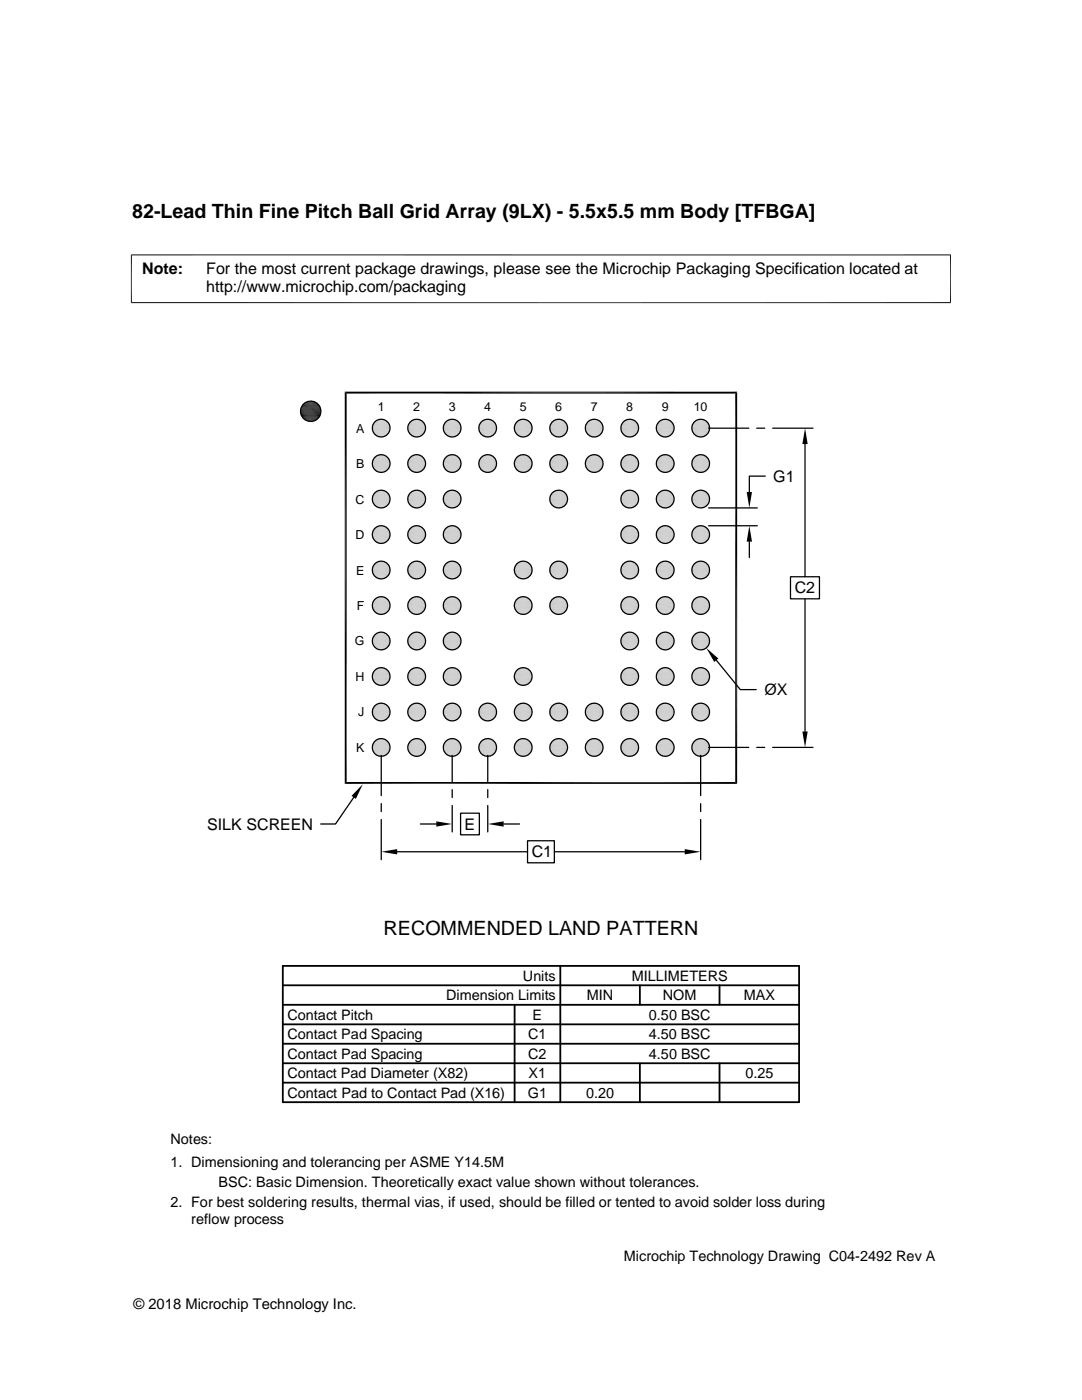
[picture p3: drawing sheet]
<svg xmlns="http://www.w3.org/2000/svg" width="216mm" height="279mm" viewBox="0 0 216 279" stroke-linecap="round" stroke-linejoin="round" font-family="sans-serif">
<defs><g id="words">
<g font-size="3.9">
<text x="26.4" y="43.5">82-Lead Thin Fine Pitch Ball Grid Array (9LX) - 5.5x5.5 mm Body [TFBGA]</text>
<text x="76.5" y="186.7">RECOMMENDED LAND PATTERN</text>
</g>
<g font-size="3.2">
<text x="28.4" y="54.6">Note:</text>
<text x="41.1" y="58.3">http://www.microchip.com/packaging</text>
<text x="41.1" y="54.6">For the most current package drawings, please see the Microchip Packaging Specification located at</text>
<text x="154.3" y="96.1">G1</text>
<text x="158.6" y="118.4">C2</text>
<text x="152.5" y="138.7">ØX</text>
<text x="41.3" y="165.6">SILK SCREEN</text>
<text x="92.7" y="165.6">E</text>
<text x="106.1" y="171.1">C1</text>
</g>
<g font-size="2.9">
<text x="104.3" y="195.7">Units</text>
<text x="126" y="195.7">MILLIMETERS</text>
<text x="57.3" y="203.5">Contact Pitch</text>
<text x="89" y="199.6">Dimension Limits</text>
<text x="106.3" y="203.5">E</text>
<text x="117.1" y="199.6">MIN</text>
<text x="129.5" y="203.5">0.50 BSC</text>
<text x="132.3" y="199.6">NOM</text>
<text x="148.4" y="199.6">MAX</text>
<text x="57.3" y="207.4">Contact Pad Spacing</text>
<text x="105.4" y="207.4">C1</text>
<text x="129.5" y="207.4">4.50 BSC</text>
<text x="57.3" y="211.3">Contact Pad Spacing</text>
<text x="57.3" y="215.2">Contact Pad Diameter (X82)</text>
<text x="105.4" y="211.3">C2</text>
<text x="105.5" y="215.2">X1</text>
<text x="129.5" y="211.3">4.50 BSC</text>
<text x="148.7" y="215.2">0.25</text>
<text x="57.3" y="219.1">Contact Pad to Contact Pad (X16)</text>
<text x="105.3" y="219.1">G1</text>
<text x="116.9" y="219.1">0.20</text>
<text x="34" y="228.3">Notes:</text>
<text x="34" y="232.9">1. Dimensioning and tolerancing per ASME Y14.5M</text>
<text x="43.6" y="236.9">BSC: Basic Dimension. Theoretically exact value shown without tolerances.</text>
<text x="34" y="241">2. For best soldering results, thermal vias, if used, should be filled or tented to avoid solder loss during</text>
<text x="38.1" y="244.3">reflow process</text>
<text x="124.5" y="251.7">Microchip Technology Drawing C04-2492 Rev A</text>
<text x="26.6" y="261.3">© 2018 Microchip Technology Inc.</text>
</g>
<g font-size="2.5">
<text x="75.4" y="82.1">1</text>
<text x="82.5" y="82.1">2</text>
<text x="89.5" y="82.1">3</text>
<text x="96.6" y="82.1">4</text>
<text x="103.7" y="82.1">5</text>
<text x="110.8" y="82.1">6</text>
<text x="117.9" y="82.1">7</text>
<text x="124.9" y="82.1">8</text>
<text x="132" y="82.1">9</text>
<text x="138.4" y="82.1">10</text>
<text x="71.1" y="86.3">A</text>
<text x="71.1" y="93.4">B</text>
<text x="70.9" y="100.5">C</text>
<text x="70.9" y="107.6">D</text>
<text x="71.1" y="114.7">E</text>
<text x="71.2" y="121.7">F</text>
<text x="70.8" y="128.8">G</text>
<text x="70.9" y="135.9">H</text>
<text x="71.5" y="142.9">J</text>
<text x="71.1" y="150.1">K</text>
</g>
</g></defs>
<g fill="#c0c0c0">
<path d="M75.8 83.7h.5z"/>
<path d="M82.9 83.7h.4z"/>
<path d="M90 83.7h.4z"/>
<path d="M97.1 83.7h.4z"/>
<path d="M104.1 83.7h.5z"/>
<path d="M111.2 83.7h.5z"/>
<path d="M118.3 83.7h.5z"/>
<path d="M125.4 83.7h.5z"/>
<path d="M132.5 83.7h.4z"/>
<path d="M139.6 83.7h.4z"/>
<path d="M139.4 83.7h.8z"/>
<path d="M139.6 83.7h.6z"/>
<path d="M132.4 83.7h.8z"/>
<path d="M132.5 83.7h.7z"/>
<path d="M125.3 83.7h.8z"/>
<path d="M125.4 83.7h.7z"/>
<path d="M118.2 83.7h.8z"/>
<path d="M118.3 83.7h.7z"/>
<path d="M111.1 83.7h.8z"/>
<path d="M111.2 83.7h.7z"/>
<path d="M104 83.7h.8z"/>
<path d="M104.1 83.7h.7z"/>
<path d="M96.9 83.7h.8z"/>
<path d="M97.1 83.7h.6z"/>
<path d="M89.9 83.7h.7z"/>
<path d="M90 83.7h.6z"/>
<path d="M82.8 83.7h.8z"/>
<path d="M82.9 83.7h.7z"/>
<path d="M75.7 83.7h.8z"/>
<path d="M75.8 83.7h.7z"/>
<path d="M139.2 83.8h1.2z"/>
<path d="M139.4 83.7l1 .1z"/>
<path d="M132.2 83.8h1.1z"/>
<path d="M132.4 83.7l.9 .1z"/>
<path d="M125.1 83.8h1.1z"/>
<path d="M125.3 83.7l.9 .1z"/>
<path d="M118 83.8h1.1z"/>
<path d="M118.2 83.7l.9 .1z"/>
<path d="M110.9 83.8h1.1z"/>
<path d="M111.1 83.7l.9 .1z"/>
<path d="M103.8 83.8h1.1z"/>
<path d="M104 83.7l.9 .1z"/>
<path d="M96.7 83.8h1.2z"/>
<path d="M96.9 83.7l1 .1z"/>
<path d="M89.6 83.8h1.2z"/>
<path d="M89.9 83.7l.9 .1z"/>
<path d="M82.6 83.8h1.1z"/>
<path d="M82.8 83.7l.9 .1z"/>
<path d="M75.5 83.8h1.1z"/>
<path d="M75.7 83.7l.9 .1z"/>
<path d="M139.1 83.8h1.4z"/>
<path d="M139.2 83.8h1.3z"/>
<path d="M132 83.8h1.5z"/>
<path d="M132.2 83.8h1.3z"/>
<path d="M124.9 83.8h1.5z"/>
<path d="M125.1 83.8h1.3z"/>
<path d="M117.9 83.8h1.4z"/>
<path d="M118 83.8h1.3z"/>
<path d="M110.8 83.8h1.4z"/>
<path d="M110.9 83.8h1.3z"/>
<path d="M103.7 83.8h1.4z"/>
<path d="M103.8 83.8h1.3z"/>
<path d="M96.6 83.8h1.4z"/>
<path d="M96.7 83.8h1.3z"/>
<path d="M89.5 83.8h1.5z"/>
<path d="M89.6 83.8h1.4z"/>
<path d="M82.4 83.8h1.5z"/>
<path d="M82.6 83.8h1.3z"/>
<path d="M75.3 83.8h1.5z"/>
<path d="M75.5 83.8h1.3z"/>
<path d="M138.9 83.9h1.8z"/>
<path d="M139.1 83.8l1.6 .1z"/>
<path d="M131.8 83.9h1.8z"/>
<path d="M132 83.8l1.6 .1z"/>
<path d="M124.8 83.9h1.7z"/>
<path d="M124.9 83.8l1.6 .1z"/>
<path d="M117.7 83.9h1.7z"/>
<path d="M117.9 83.8l1.5 .1z"/>
<path d="M110.6 83.9h1.8z"/>
<path d="M110.8 83.8l1.6 .1z"/>
<path d="M103.5 83.9h1.8z"/>
<path d="M103.7 83.8l1.6 .1z"/>
<path d="M96.4 83.9h1.8z"/>
<path d="M96.6 83.8l1.6 .1z"/>
<path d="M89.3 83.9h1.8z"/>
<path d="M89.5 83.8l1.6 .1z"/>
<path d="M82.3 83.9h1.7z"/>
<path d="M82.4 83.8l1.6 .1z"/>
<path d="M75.2 83.9h1.7z"/>
<path d="M75.3 83.8l1.6 .1z"/>
</g>
<path d="M138.8 83.9h2" fill="none" stroke="#c0c0c0" stroke-width=".2"/>
<path d="M138.9 83.9l1.9 .1z" fill="#c0c0c0"/>
<path d="M131.7 83.9h2.1" fill="none" stroke="#c0c0c0" stroke-width=".2"/>
<path d="M131.8 83.9l2 .1z" fill="#c0c0c0"/>
<path d="M124.6 83.9h2.1" fill="none" stroke="#c0c0c0" stroke-width=".2"/>
<path d="M124.8 83.9l1.9 .1z" fill="#c0c0c0"/>
<path d="M117.6 83.9h2" fill="none" stroke="#c0c0c0" stroke-width=".2"/>
<path d="M117.7 83.9l1.9 .1z" fill="#c0c0c0"/>
<path d="M110.5 83.9h2" fill="none" stroke="#c0c0c0" stroke-width=".2"/>
<path d="M110.6 83.9l1.9 .1z" fill="#c0c0c0"/>
<path d="M103.4 83.9h2" fill="none" stroke="#c0c0c0" stroke-width=".2"/>
<path d="M103.5 83.9l1.9 .1z" fill="#c0c0c0"/>
<path d="M96.3 83.9h2" fill="none" stroke="#c0c0c0" stroke-width=".2"/>
<path d="M96.4 83.9l1.9 .1z" fill="#c0c0c0"/>
<path d="M89.2 83.9h2" fill="none" stroke="#c0c0c0" stroke-width=".2"/>
<path d="M89.3 83.9l1.9 .1z" fill="#c0c0c0"/>
<path d="M82.1 83.9h2.1" fill="none" stroke="#c0c0c0" stroke-width=".2"/>
<path d="M82.3 83.9l1.9 .1z" fill="#c0c0c0"/>
<path d="M75 83.9h2.1" fill="none" stroke="#c0c0c0" stroke-width=".2"/>
<path d="M75.2 83.9l1.9 .1z" fill="#c0c0c0"/>
<g fill="none" stroke="#c0c0c0" stroke-width=".2">
<path d="M74.3 85.2h3.5M74.3 85.3h3.5M74.3 85.5h3.5M74.3 85.7h3.5M74.3 85h3.5M74.3 85.9h3.5M74.4 86h3.3M74.4 84.9h3.3M74.4 84.7h3.3M74.4 86.2h3.3M74.5 86.3h3.1M74.5 84.6h3.1"/>
<path d="M74.6 84.4h3M74.6 86.5h3M74.7 86.6h2.7M74.7 84.3h2.7M74.8 86.7h2.5M74.8 84.1h2.5M74.9 84h2.3M74.9 86.8h2.3M81.4 85.2h3.5M81.4 85.3h3.5M81.4 85.5h3.5M81.4 85.7h3.5"/>
<path d="M81.4 85.9h3.5M81.4 85h3.5M81.4 84.9h3.4M81.4 86h3.4M81.5 86.2h3.3M81.5 84.7h3.3M81.6 84.6h3.1M81.6 86.3h3.1M81.7 86.5h2.9M81.7 84.4h2.9M81.7 86.6h2.8M81.7 84.3h2.8"/>
<path d="M81.9 86.7h2.5M81.9 84.1h2.5M82 84h2.3M82 86.8h2.3M88.5 85.2h3.5M88.5 85.3h3.5M88.5 85.5h3.5M88.5 85.7h3.5M88.5 85h3.5M88.5 85.9h3.5M88.5 86h3.4M88.5 84.9h3.4"/>
<path d="M88.6 84.7h3.3M88.6 86.2h3.3M88.6 86.3h3.2M88.6 84.6h3.2M88.8 86.5h2.9M88.8 84.4h2.9M88.8 84.3h2.8M88.8 86.6h2.8M89 86.7h2.5M89 84.1h2.5M89.1 84h2.3M89.1 86.8h2.3"/>
<path d="M95.5 85.2h3.6M95.5 85.3h3.6M95.5 85.5h3.6M95.5 85.7h3.6M95.6 85h3.5M95.6 85.9h3.5M95.6 86h3.4M95.6 84.9h3.4M95.7 84.7h3.3M95.7 86.2h3.3M95.7 84.6h3.2M95.7 86.3h3.2"/>
<path d="M95.8 86.5h3M95.8 84.4h3M95.9 84.3h2.8M95.9 86.6h2.8M96 84.1h2.6M96 86.7h2.6M96.2 86.8h2.3M96.2 84h2.3M102.6 85.2h3.6M102.6 85.3h3.6M102.6 85.5h3.6M102.6 85.7h3.6"/>
<path d="M102.7 85h3.4M102.7 85.9h3.4M102.7 84.9h3.4M102.7 86h3.4M102.8 86.2h3.2M102.8 84.7h3.2M102.8 84.6h3.2M102.8 86.3h3.2M102.9 84.4h3M102.9 86.5h3M103 86.6h2.8M103 84.3h2.8"/>
<path d="M103.1 84.1h2.6M103.1 86.7h2.6M103.2 86.8h2.3M103.2 84h2.3M109.7 85.2h3.5M109.7 85.3h3.6M109.7 85.5h3.6M109.7 85.7h3.5M109.7 85h3.5M109.7 85.9h3.5M109.8 84.9h3.4M109.8 86h3.4"/>
<path d="M109.9 84.7h3.2M109.9 86.2h3.2M109.9 86.3h3.2M109.9 84.6h3.2M110 84.4h3M110 86.5h3M110.1 86.6h2.8M110.1 84.3h2.8M110.2 84.1h2.6M110.2 86.7h2.6M110.3 86.8h2.3M110.3 84h2.3"/>
<path d="M116.8 85.3h3.5M116.8 85.5h3.5M116.8 85.7h3.5M116.8 85.2h3.5M116.8 85h3.5M116.8 85.9h3.5M116.9 84.9h3.3M116.9 86h3.3M116.9 84.7h3.3M116.9 86.2h3.3M117 86.3h3.1M117 84.6h3.1"/>
<path d="M117.1 84.4h3M117.1 86.5h3M117.2 84.3h2.8M117.2 86.6h2.8M117.3 86.7h2.5M117.3 84.1h2.5M117.4 84h2.3M117.4 86.8h2.3M123.9 85.2h3.5M123.9 85.3h3.5M123.9 85.5h3.5M123.9 85.7h3.5"/>
<path d="M123.9 85h3.5M123.9 85.9h3.5M124 86h3.3M124 84.9h3.3M124 84.7h3.3M124 86.2h3.3M124.1 84.6h3.1M124.1 86.3h3.1M124.2 86.5h2.9M124.2 84.4h2.9M124.3 84.3h2.7M124.3 86.6h2.7"/>
<path d="M124.4 84.1h2.5M124.4 86.7h2.5M124.5 86.8h2.3M124.5 84h2.3M131 85.2h3.5M131 85.3h3.5M131 85.5h3.5M131 85.7h3.5M131 85h3.5M131 85.9h3.5M131 86h3.4M131 84.9h3.4"/>
<path d="M131.1 84.7h3.3M131.1 86.2h3.3M131.2 84.6h3.1M131.2 86.3h3.1M131.3 84.4h2.9M131.3 86.5h2.9M131.3 86.6h2.8M131.3 84.3h2.8M131.5 84.1h2.5M131.5 86.7h2.5M131.6 86.8h2.3M131.6 84h2.3"/>
<path d="M138 85.2h3.6M138 85.3h3.6M138 85.5h3.6M138 85.7h3.6M138.1 85h3.5M138.1 85.9h3.5M138.1 84.9h3.4M138.1 86h3.4M138.2 84.7h3.3M138.2 86.2h3.3M138.2 86.3h3.2M138.2 84.6h3.2"/>
<path d="M138.3 84.4h3M138.3 86.5h3M138.4 86.6h2.8M138.4 84.3h2.8M138.6 84.1h2.5M138.6 86.7h2.5M138.7 86.8h2.3M138.7 84h2.3"/>
</g>
<path d="M138.8 86.9l1.9 .1z" fill="#c0c0c0"/>
<path d="M138.8 86.9h2" fill="none" stroke="#c0c0c0" stroke-width=".2"/>
<path d="M131.7 86.9l1.9 .1z" fill="#c0c0c0"/>
<path d="M131.7 86.9h2.1" fill="none" stroke="#c0c0c0" stroke-width=".2"/>
<path d="M124.6 86.9l1.9 .1z" fill="#c0c0c0"/>
<path d="M124.6 86.9h2.1" fill="none" stroke="#c0c0c0" stroke-width=".2"/>
<path d="M117.6 86.9l1.8 .1z" fill="#c0c0c0"/>
<path d="M117.6 86.9h2" fill="none" stroke="#c0c0c0" stroke-width=".2"/>
<path d="M110.5 86.9l1.9 .1z" fill="#c0c0c0"/>
<path d="M110.5 86.9h2" fill="none" stroke="#c0c0c0" stroke-width=".2"/>
<path d="M103.4 86.9l1.9 .1z" fill="#c0c0c0"/>
<path d="M103.4 86.9h2" fill="none" stroke="#c0c0c0" stroke-width=".2"/>
<path d="M96.3 86.9l1.9 .1z" fill="#c0c0c0"/>
<path d="M96.3 86.9h2" fill="none" stroke="#c0c0c0" stroke-width=".2"/>
<path d="M89.2 86.9l1.9 .1z" fill="#c0c0c0"/>
<path d="M89.2 86.9h2" fill="none" stroke="#c0c0c0" stroke-width=".2"/>
<path d="M82.1 86.9l1.9 .1z" fill="#c0c0c0"/>
<path d="M82.1 86.9h2.1" fill="none" stroke="#c0c0c0" stroke-width=".2"/>
<path d="M75 86.9l1.9 .1z" fill="#c0c0c0"/>
<path d="M75 86.9h2.1" fill="none" stroke="#c0c0c0" stroke-width=".2"/>
<g fill="#c0c0c0">
<path d="M138.9 87h1.6z"/>
<path d="M138.9 87h1.8z"/>
<path d="M131.8 87h1.7z"/>
<path d="M131.8 87h1.8z"/>
<path d="M124.8 87h1.6z"/>
<path d="M124.8 87h1.7z"/>
<path d="M117.7 87h1.6z"/>
<path d="M117.7 87h1.7z"/>
<path d="M110.6 87h1.6z"/>
<path d="M110.6 87h1.8z"/>
<path d="M103.5 87h1.6z"/>
<path d="M103.5 87h1.8z"/>
<path d="M96.4 87h1.6z"/>
<path d="M96.4 87h1.8z"/>
<path d="M89.3 87h1.7z"/>
<path d="M89.3 87h1.8z"/>
<path d="M82.3 87h1.6z"/>
<path d="M82.3 87h1.7z"/>
<path d="M75.2 87h1.6z"/>
<path d="M75.2 87h1.7z"/>
<path d="M139.1 87l1.3 .1z"/>
<path d="M139.1 87h1.4z"/>
<path d="M132 87l1.3 .1z"/>
<path d="M132 87h1.5z"/>
<path d="M124.9 87l1.3 .1z"/>
<path d="M124.9 87h1.5z"/>
<path d="M117.9 87l1.2 .1z"/>
<path d="M117.9 87h1.4z"/>
<path d="M110.8 87l1.2 .1z"/>
<path d="M110.8 87h1.4z"/>
<path d="M103.7 87l1.2 .1z"/>
<path d="M103.7 87h1.4z"/>
<path d="M96.6 87l1.3 .1z"/>
<path d="M96.6 87h1.4z"/>
<path d="M89.5 87l1.3 .1z"/>
<path d="M89.5 87h1.5z"/>
<path d="M82.4 87l1.3 .1z"/>
<path d="M82.4 87h1.5z"/>
<path d="M75.3 87l1.3 .1z"/>
<path d="M75.3 87h1.5z"/>
<path d="M139.2 87.1h1z"/>
<path d="M139.2 87.1h1.2z"/>
<path d="M132.2 87.1h1z"/>
<path d="M132.2 87.1h1.1z"/>
<path d="M125.1 87.1h1z"/>
<path d="M125.1 87.1h1.1z"/>
<path d="M118 87.1h1z"/>
<path d="M118 87.1h1.1z"/>
<path d="M110.9 87.1h1z"/>
<path d="M110.9 87.1h1.1z"/>
<path d="M103.8 87.1h1z"/>
<path d="M103.8 87.1h1.1z"/>
<path d="M96.7 87.1h1z"/>
<path d="M96.7 87.1h1.2z"/>
<path d="M89.6 87.1h1z"/>
<path d="M89.6 87.1h1.2z"/>
<path d="M82.6 87.1h1z"/>
<path d="M82.6 87.1h1.1z"/>
<path d="M75.5 87.1h1z"/>
<path d="M75.5 87.1h1.1z"/>
<path d="M75.8 87.2h.5z"/>
<path d="M82.9 87.2h.4z"/>
<path d="M90 87.2h.4z"/>
<path d="M97.1 87.2h.4z"/>
<path d="M104.1 87.2h.5z"/>
<path d="M111.2 87.2h.5z"/>
<path d="M118.3 87.2h.5z"/>
<path d="M125.4 87.2h.5z"/>
<path d="M132.5 87.2h.4z"/>
<path d="M139.6 87.2h.4z"/>
<path d="M139.4 87.1l.6 .1z"/>
<path d="M139.4 87.1h.8z"/>
<path d="M132.4 87.1l.5 .1z"/>
<path d="M132.4 87.1h.8z"/>
<path d="M125.3 87.1l.6 .1z"/>
<path d="M125.3 87.1h.8z"/>
<path d="M118.2 87.1l.6 .1z"/>
<path d="M118.2 87.1h.8z"/>
<path d="M111.1 87.1l.6 .1z"/>
<path d="M111.1 87.1h.8z"/>
<path d="M104 87.1l.6 .1z"/>
<path d="M104 87.1h.8z"/>
<path d="M96.9 87.1l.6 .1z"/>
<path d="M96.9 87.1h.8z"/>
<path d="M89.9 87.1l.5 .1z"/>
<path d="M89.9 87.1h.7z"/>
<path d="M82.8 87.1l.5 .1z"/>
<path d="M82.8 87.1h.8z"/>
<path d="M75.7 87.1l.6 .1z"/>
<path d="M75.7 87.1h.8z"/>
<path d="M75.8 90.8h.5z"/>
<path d="M82.9 90.8h.4z"/>
<path d="M90 90.8h.4z"/>
<path d="M97.1 90.8h.4z"/>
<path d="M104.1 90.8h.5z"/>
<path d="M111.2 90.8h.5z"/>
<path d="M118.3 90.8h.5z"/>
<path d="M125.4 90.8h.5z"/>
<path d="M132.5 90.8h.4z"/>
<path d="M139.6 90.8h.4z"/>
<path d="M139.4 90.8h.8z"/>
<path d="M139.6 90.8h.6z"/>
<path d="M132.4 90.8h.8z"/>
<path d="M132.5 90.8h.7z"/>
<path d="M125.3 90.8h.8z"/>
<path d="M125.4 90.8h.7z"/>
<path d="M118.2 90.8h.8z"/>
<path d="M118.3 90.8h.7z"/>
<path d="M111.1 90.8h.8z"/>
<path d="M111.2 90.8h.7z"/>
<path d="M104 90.8h.8z"/>
<path d="M104.1 90.8h.7z"/>
<path d="M96.9 90.8h.8z"/>
<path d="M97.1 90.8h.6z"/>
<path d="M89.9 90.8h.7z"/>
<path d="M90 90.8h.6z"/>
<path d="M82.8 90.8h.8z"/>
<path d="M82.9 90.8h.7z"/>
<path d="M75.7 90.8h.8z"/>
<path d="M75.8 90.8h.7z"/>
<path d="M139.2 90.8h1.2z"/>
<path d="M139.4 90.8h1z"/>
<path d="M132.2 90.8h1.1z"/>
<path d="M132.4 90.8h.9z"/>
<path d="M125.1 90.8h1.1z"/>
<path d="M125.3 90.8h.9z"/>
<path d="M118 90.8h1.1z"/>
<path d="M118.2 90.8h.9z"/>
<path d="M110.9 90.8h1.1z"/>
<path d="M111.1 90.8h.9z"/>
<path d="M103.8 90.8h1.1z"/>
<path d="M104 90.8h.9z"/>
<path d="M96.7 90.8h1.2z"/>
<path d="M96.9 90.8h1z"/>
<path d="M89.6 90.8h1.2z"/>
<path d="M89.9 90.8h.9z"/>
<path d="M82.6 90.8h1.1z"/>
<path d="M82.8 90.8h.9z"/>
<path d="M75.5 90.8h1.1z"/>
<path d="M75.7 90.8h.9z"/>
<path d="M139.1 90.9h1.4z"/>
<path d="M139.2 90.8l1.3 .1z"/>
<path d="M132 90.9h1.5z"/>
<path d="M132.2 90.8l1.3 .1z"/>
<path d="M124.9 90.9h1.5z"/>
<path d="M125.1 90.8l1.3 .1z"/>
<path d="M117.9 90.9h1.4z"/>
<path d="M118 90.8l1.3 .1z"/>
<path d="M110.8 90.9h1.4z"/>
<path d="M110.9 90.8l1.3 .1z"/>
<path d="M103.7 90.9h1.4z"/>
<path d="M103.8 90.8l1.3 .1z"/>
<path d="M96.6 90.9h1.4z"/>
<path d="M96.7 90.8l1.3 .1z"/>
<path d="M89.5 90.9h1.5z"/>
<path d="M89.6 90.8l1.4 .1z"/>
<path d="M82.4 90.9h1.5z"/>
<path d="M82.6 90.8l1.3 .1z"/>
<path d="M75.3 90.9h1.5z"/>
<path d="M75.5 90.8l1.3 .1z"/>
<path d="M138.9 91h1.8z"/>
<path d="M139.1 90.9l1.6 .1z"/>
<path d="M131.8 91h1.8z"/>
<path d="M132 90.9l1.6 .1z"/>
<path d="M124.8 91h1.7z"/>
<path d="M124.9 90.9l1.6 .1z"/>
<path d="M117.7 91h1.7z"/>
<path d="M117.9 90.9l1.5 .1z"/>
<path d="M110.6 91h1.8z"/>
<path d="M110.8 90.9l1.6 .1z"/>
<path d="M103.5 91h1.8z"/>
<path d="M103.7 90.9l1.6 .1z"/>
<path d="M96.4 91h1.8z"/>
<path d="M96.6 90.9l1.6 .1z"/>
<path d="M89.3 91h1.8z"/>
<path d="M89.5 90.9l1.6 .1z"/>
<path d="M82.3 91h1.7z"/>
<path d="M82.4 90.9l1.6 .1z"/>
<path d="M75.2 91h1.7z"/>
<path d="M75.3 90.9l1.6 .1z"/>
</g>
<path d="M138.8 91h2" fill="none" stroke="#c0c0c0" stroke-width=".2"/>
<path d="M138.9 91l1.9 .1z" fill="#c0c0c0"/>
<path d="M131.7 91h2.1" fill="none" stroke="#c0c0c0" stroke-width=".2"/>
<path d="M131.8 91l2 .1z" fill="#c0c0c0"/>
<path d="M124.6 91h2.1" fill="none" stroke="#c0c0c0" stroke-width=".2"/>
<path d="M124.8 91l1.9 .1z" fill="#c0c0c0"/>
<path d="M117.6 91h2" fill="none" stroke="#c0c0c0" stroke-width=".2"/>
<path d="M117.7 91l1.9 .1z" fill="#c0c0c0"/>
<path d="M110.5 91h2" fill="none" stroke="#c0c0c0" stroke-width=".2"/>
<path d="M110.6 91l1.9 .1z" fill="#c0c0c0"/>
<path d="M103.4 91h2" fill="none" stroke="#c0c0c0" stroke-width=".2"/>
<path d="M103.5 91l1.9 .1z" fill="#c0c0c0"/>
<path d="M96.3 91h2" fill="none" stroke="#c0c0c0" stroke-width=".2"/>
<path d="M96.4 91l1.9 .1z" fill="#c0c0c0"/>
<path d="M89.2 91h2" fill="none" stroke="#c0c0c0" stroke-width=".2"/>
<path d="M89.3 91l1.9 .1z" fill="#c0c0c0"/>
<path d="M82.1 91h2.1" fill="none" stroke="#c0c0c0" stroke-width=".2"/>
<path d="M82.3 91l1.9 .1z" fill="#c0c0c0"/>
<path d="M75 91h2.1" fill="none" stroke="#c0c0c0" stroke-width=".2"/>
<path d="M75.2 91l1.9 .1z" fill="#c0c0c0"/>
<g fill="none" stroke="#c0c0c0" stroke-width=".2">
<path d="M74.3 92.3h3.5M74.3 92.4h3.5M74.3 92.6h3.5M74.3 92.8h3.5M74.3 92.1h3.5M74.3 92.9h3.5M74.4 93.1h3.3M74.4 91.9h3.3M74.4 91.8h3.3M74.4 93.2h3.3M74.5 93.4h3.1M74.5 91.6h3.1"/>
<path d="M74.6 91.5h3M74.6 93.5h3M74.7 93.7h2.7M74.7 91.4h2.7M74.8 93.8h2.5M74.8 91.2h2.5M74.9 91.1h2.3M74.9 93.9h2.3M81.4 92.3h3.5M81.4 92.4h3.5M81.4 92.6h3.5M81.4 92.8h3.5"/>
<path d="M81.4 92.9h3.5M81.4 92.1h3.5M81.4 91.9h3.4M81.4 93.1h3.4M81.5 93.2h3.3M81.5 91.8h3.3M81.6 91.6h3.1M81.6 93.4h3.1M81.7 93.5h2.9M81.7 91.5h2.9M81.7 93.7h2.8M81.7 91.4h2.8"/>
<path d="M81.9 93.8h2.5M81.9 91.2h2.5M82 91.1h2.3M82 93.9h2.3M88.5 92.3h3.5M88.5 92.4h3.5M88.5 92.6h3.5M88.5 92.8h3.5M88.5 92.1h3.5M88.5 92.9h3.5M88.5 93.1h3.4M88.5 91.9h3.4"/>
<path d="M88.6 91.8h3.3M88.6 93.2h3.3M88.6 93.4h3.2M88.6 91.6h3.2M88.8 93.5h2.9M88.8 91.5h2.9M88.8 91.4h2.8M88.8 93.7h2.8M89 93.8h2.5M89 91.2h2.5M89.1 91.1h2.3M89.1 93.9h2.3"/>
<path d="M95.5 92.3h3.6M95.5 92.4h3.6M95.5 92.6h3.6M95.5 92.8h3.6M95.6 92.1h3.5M95.6 92.9h3.5M95.6 93.1h3.4M95.6 91.9h3.4M95.7 91.8h3.3M95.7 93.2h3.3M95.7 91.6h3.2M95.7 93.4h3.2"/>
<path d="M95.8 93.5h3M95.8 91.5h3M95.9 91.4h2.8M95.9 93.7h2.8M96 91.2h2.6M96 93.8h2.6M96.2 93.9h2.3M96.2 91.1h2.3M102.6 92.3h3.6M102.6 92.4h3.6M102.6 92.6h3.6M102.6 92.8h3.6"/>
<path d="M102.7 92.1h3.4M102.7 92.9h3.4M102.7 91.9h3.4M102.7 93.1h3.4M102.8 93.2h3.2M102.8 91.8h3.2M102.8 91.6h3.2M102.8 93.4h3.2M102.9 91.5h3M102.9 93.5h3M103 93.7h2.8M103 91.4h2.8"/>
<path d="M103.1 91.2h2.6M103.1 93.8h2.6M103.2 93.9h2.3M103.2 91.1h2.3M109.7 92.3h3.5M109.7 92.4h3.6M109.7 92.6h3.6M109.7 92.8h3.5M109.7 92.1h3.5M109.7 92.9h3.5M109.8 91.9h3.4M109.8 93.1h3.4"/>
<path d="M109.9 91.8h3.2M109.9 93.2h3.2M109.9 93.4h3.2M109.9 91.6h3.2M110 91.5h3M110 93.5h3M110.1 93.7h2.8M110.1 91.4h2.8M110.2 91.2h2.6M110.2 93.8h2.6M110.3 93.9h2.3M110.3 91.1h2.3"/>
<path d="M116.8 92.4h3.5M116.8 92.6h3.5M116.8 92.8h3.5M116.8 92.3h3.5M116.8 92.1h3.5M116.8 92.9h3.5M116.9 91.9h3.3M116.9 93.1h3.3M116.9 91.8h3.3M116.9 93.2h3.3M117 93.4h3.1M117 91.6h3.1"/>
<path d="M117.1 91.5h3M117.1 93.5h3M117.2 91.4h2.8M117.2 93.7h2.8M117.3 93.8h2.5M117.3 91.2h2.5M117.4 91.1h2.3M117.4 93.9h2.3M123.9 92.3h3.5M123.9 92.4h3.5M123.9 92.6h3.5M123.9 92.8h3.5"/>
<path d="M123.9 92.1h3.5M123.9 92.9h3.5M124 93.1h3.3M124 91.9h3.3M124 91.8h3.3M124 93.2h3.3M124.1 91.6h3.1M124.1 93.4h3.1M124.2 93.5h2.9M124.2 91.5h2.9M124.3 91.4h2.7M124.3 93.7h2.7"/>
<path d="M124.4 91.2h2.5M124.4 93.8h2.5M124.5 93.9h2.3M124.5 91.1h2.3M131 92.3h3.5M131 92.4h3.5M131 92.6h3.5M131 92.8h3.5M131 92.1h3.5M131 92.9h3.5M131 93.1h3.4M131 91.9h3.4"/>
<path d="M131.1 91.8h3.3M131.1 93.2h3.3M131.2 91.6h3.1M131.2 93.4h3.1M131.3 91.5h2.9M131.3 93.5h2.9M131.3 93.7h2.8M131.3 91.4h2.8M131.5 91.2h2.5M131.5 93.8h2.5M131.6 93.9h2.3M131.6 91.1h2.3"/>
<path d="M138 92.3h3.6M138 92.4h3.6M138 92.6h3.6M138 92.8h3.6M138.1 92.1h3.5M138.1 92.9h3.5M138.1 91.9h3.4M138.1 93.1h3.4M138.2 91.8h3.3M138.2 93.2h3.3M138.2 93.4h3.2M138.2 91.6h3.2"/>
<path d="M138.3 91.5h3M138.3 93.5h3M138.4 93.7h2.8M138.4 91.4h2.8M138.6 91.2h2.5M138.6 93.8h2.5M138.7 93.9h2.3M138.7 91.1h2.3"/>
</g>
<path d="M138.8 94h1.9z" fill="#c0c0c0"/>
<path d="M138.8 94h2" fill="none" stroke="#c0c0c0" stroke-width=".2"/>
<path d="M131.7 94h1.9z" fill="#c0c0c0"/>
<path d="M131.7 94h2.1" fill="none" stroke="#c0c0c0" stroke-width=".2"/>
<path d="M124.6 94h1.9z" fill="#c0c0c0"/>
<path d="M124.6 94h2.1" fill="none" stroke="#c0c0c0" stroke-width=".2"/>
<path d="M117.6 94h1.8z" fill="#c0c0c0"/>
<path d="M117.6 94h2" fill="none" stroke="#c0c0c0" stroke-width=".2"/>
<path d="M110.5 94h1.9z" fill="#c0c0c0"/>
<path d="M110.5 94h2" fill="none" stroke="#c0c0c0" stroke-width=".2"/>
<path d="M103.4 94h1.9z" fill="#c0c0c0"/>
<path d="M103.4 94h2" fill="none" stroke="#c0c0c0" stroke-width=".2"/>
<path d="M96.3 94h1.9z" fill="#c0c0c0"/>
<path d="M96.3 94h2" fill="none" stroke="#c0c0c0" stroke-width=".2"/>
<path d="M89.2 94h1.9z" fill="#c0c0c0"/>
<path d="M89.2 94h2" fill="none" stroke="#c0c0c0" stroke-width=".2"/>
<path d="M82.1 94h1.9z" fill="#c0c0c0"/>
<path d="M82.1 94h2.1" fill="none" stroke="#c0c0c0" stroke-width=".2"/>
<path d="M75 94h1.9z" fill="#c0c0c0"/>
<path d="M75 94h2.1" fill="none" stroke="#c0c0c0" stroke-width=".2"/>
<g fill="#c0c0c0">
<path d="M138.9 94l1.6 .1z"/>
<path d="M138.9 94h1.8z"/>
<path d="M131.8 94l1.7 .1z"/>
<path d="M131.8 94h1.8z"/>
<path d="M124.8 94l1.6 .1z"/>
<path d="M124.8 94h1.7z"/>
<path d="M117.7 94l1.6 .1z"/>
<path d="M117.7 94h1.7z"/>
<path d="M110.6 94l1.6 .1z"/>
<path d="M110.6 94h1.8z"/>
<path d="M103.5 94l1.6 .1z"/>
<path d="M103.5 94h1.8z"/>
<path d="M96.4 94l1.6 .1z"/>
<path d="M96.4 94h1.8z"/>
<path d="M89.3 94l1.7 .1z"/>
<path d="M89.3 94h1.8z"/>
<path d="M82.3 94l1.6 .1z"/>
<path d="M82.3 94h1.7z"/>
<path d="M75.2 94l1.6 .1z"/>
<path d="M75.2 94h1.7z"/>
<path d="M139.1 94.1l1.3 .1z"/>
<path d="M139.1 94.1h1.4z"/>
<path d="M132 94.1l1.3 .1z"/>
<path d="M132 94.1h1.5z"/>
<path d="M124.9 94.1l1.3 .1z"/>
<path d="M124.9 94.1h1.5z"/>
<path d="M117.9 94.1l1.2 .1z"/>
<path d="M117.9 94.1h1.4z"/>
<path d="M110.8 94.1l1.2 .1z"/>
<path d="M110.8 94.1h1.4z"/>
<path d="M103.7 94.1l1.2 .1z"/>
<path d="M103.7 94.1h1.4z"/>
<path d="M96.6 94.1l1.3 .1z"/>
<path d="M96.6 94.1h1.4z"/>
<path d="M89.5 94.1l1.3 .1z"/>
<path d="M89.5 94.1h1.5z"/>
<path d="M82.4 94.1l1.3 .1z"/>
<path d="M82.4 94.1h1.5z"/>
<path d="M75.3 94.1l1.3 .1z"/>
<path d="M75.3 94.1h1.5z"/>
<path d="M139.2 94.2h1z"/>
<path d="M139.2 94.2h1.2z"/>
<path d="M132.2 94.2h1z"/>
<path d="M132.2 94.2h1.1z"/>
<path d="M125.1 94.2h1z"/>
<path d="M125.1 94.2h1.1z"/>
<path d="M118 94.2h1z"/>
<path d="M118 94.2h1.1z"/>
<path d="M110.9 94.2h1z"/>
<path d="M110.9 94.2h1.1z"/>
<path d="M103.8 94.2h1z"/>
<path d="M103.8 94.2h1.1z"/>
<path d="M96.7 94.2h1z"/>
<path d="M96.7 94.2h1.2z"/>
<path d="M89.6 94.2h1z"/>
<path d="M89.6 94.2h1.2z"/>
<path d="M82.6 94.2h1z"/>
<path d="M82.6 94.2h1.1z"/>
<path d="M75.5 94.2h1z"/>
<path d="M75.5 94.2h1.1z"/>
<path d="M75.8 94.3h.5z"/>
<path d="M82.9 94.3h.4z"/>
<path d="M90 94.3h.4z"/>
<path d="M97.1 94.3h.4z"/>
<path d="M104.1 94.3h.5z"/>
<path d="M111.2 94.3h.5z"/>
<path d="M118.3 94.3h.5z"/>
<path d="M125.4 94.3h.5z"/>
<path d="M132.5 94.3h.4z"/>
<path d="M139.6 94.3h.4z"/>
<path d="M139.4 94.2l.6 .1z"/>
<path d="M139.4 94.2h.8z"/>
<path d="M132.4 94.2l.5 .1z"/>
<path d="M132.4 94.2h.8z"/>
<path d="M125.3 94.2l.6 .1z"/>
<path d="M125.3 94.2h.8z"/>
<path d="M118.2 94.2l.6 .1z"/>
<path d="M118.2 94.2h.8z"/>
<path d="M111.1 94.2l.6 .1z"/>
<path d="M111.1 94.2h.8z"/>
<path d="M104 94.2l.6 .1z"/>
<path d="M104 94.2h.8z"/>
<path d="M96.9 94.2l.6 .1z"/>
<path d="M96.9 94.2h.8z"/>
<path d="M89.9 94.2l.5 .1z"/>
<path d="M89.9 94.2h.7z"/>
<path d="M82.8 94.2l.5 .1z"/>
<path d="M82.8 94.2h.8z"/>
<path d="M75.7 94.2l.6 .1z"/>
<path d="M75.7 94.2h.8z"/>
<path d="M75.8 97.9h.5z"/>
<path d="M82.9 97.9h.4z"/>
<path d="M90 97.9h.4z"/>
<path d="M111.2 97.9h.5z"/>
<path d="M125.4 97.9h.5z"/>
<path d="M132.5 97.9h.4z"/>
<path d="M139.6 97.9h.4z"/>
<path d="M139.4 97.9h.8z"/>
<path d="M139.6 97.9h.6z"/>
<path d="M132.4 97.9h.8z"/>
<path d="M132.5 97.9h.7z"/>
<path d="M125.3 97.9h.8z"/>
<path d="M125.4 97.9h.7z"/>
<path d="M111.1 97.9h.8z"/>
<path d="M111.2 97.9h.7z"/>
<path d="M89.9 97.9h.7z"/>
<path d="M90 97.9h.6z"/>
<path d="M82.8 97.9h.8z"/>
<path d="M82.9 97.9h.7z"/>
<path d="M75.7 97.9h.8z"/>
<path d="M75.8 97.9h.7z"/>
<path d="M139.2 97.9h1.2z"/>
<path d="M139.4 97.9h1z"/>
<path d="M132.2 97.9h1.1z"/>
<path d="M132.4 97.9h.9z"/>
<path d="M125.1 97.9h1.1z"/>
<path d="M125.3 97.9h.9z"/>
<path d="M110.9 97.9h1.1z"/>
<path d="M111.1 97.9h.9z"/>
<path d="M89.6 97.9h1.2z"/>
<path d="M89.9 97.9h.9z"/>
<path d="M82.6 97.9h1.1z"/>
<path d="M82.8 97.9h.9z"/>
<path d="M75.5 97.9h1.1z"/>
<path d="M75.7 97.9h.9z"/>
<path d="M139.1 98h1.4z"/>
<path d="M139.2 97.9l1.3 .1z"/>
<path d="M132 98h1.5z"/>
<path d="M132.2 97.9l1.3 .1z"/>
<path d="M124.9 98h1.5z"/>
<path d="M125.1 97.9l1.3 .1z"/>
<path d="M110.8 98h1.4z"/>
<path d="M110.9 97.9l1.3 .1z"/>
<path d="M89.5 98h1.5z"/>
<path d="M89.6 97.9l1.4 .1z"/>
<path d="M82.4 98h1.5z"/>
<path d="M82.6 97.9l1.3 .1z"/>
<path d="M75.3 98h1.5z"/>
<path d="M75.5 97.9l1.3 .1z"/>
<path d="M138.9 98.1h1.8z"/>
<path d="M139.1 98l1.6 .1z"/>
<path d="M131.8 98.1h1.8z"/>
<path d="M132 98l1.6 .1z"/>
<path d="M124.8 98.1h1.7z"/>
<path d="M124.9 98l1.6 .1z"/>
<path d="M110.6 98.1h1.8z"/>
<path d="M110.8 98l1.6 .1z"/>
<path d="M89.3 98.1h1.8z"/>
<path d="M89.5 98l1.6 .1z"/>
<path d="M82.3 98.1h1.7z"/>
<path d="M82.4 98l1.6 .1z"/>
<path d="M75.2 98.1h1.7z"/>
<path d="M75.3 98l1.6 .1z"/>
</g>
<path d="M138.8 98.1h2" fill="none" stroke="#c0c0c0" stroke-width=".2"/>
<path d="M138.9 98.1h1.9z" fill="#c0c0c0"/>
<path d="M131.7 98.1h2.1" fill="none" stroke="#c0c0c0" stroke-width=".2"/>
<path d="M131.8 98.1h2z" fill="#c0c0c0"/>
<path d="M124.6 98.1h2.1" fill="none" stroke="#c0c0c0" stroke-width=".2"/>
<path d="M124.8 98.1h1.9z" fill="#c0c0c0"/>
<path d="M110.5 98.1h2" fill="none" stroke="#c0c0c0" stroke-width=".2"/>
<path d="M110.6 98.1h1.9z" fill="#c0c0c0"/>
<path d="M89.2 98.1h2" fill="none" stroke="#c0c0c0" stroke-width=".2"/>
<path d="M89.3 98.1h1.9z" fill="#c0c0c0"/>
<path d="M82.1 98.1h2.1" fill="none" stroke="#c0c0c0" stroke-width=".2"/>
<path d="M82.3 98.1h1.9z" fill="#c0c0c0"/>
<path d="M75 98.1h2.1" fill="none" stroke="#c0c0c0" stroke-width=".2"/>
<path d="M75.2 98.1h1.9z" fill="#c0c0c0"/>
<g fill="none" stroke="#c0c0c0" stroke-width=".2">
<path d="M74.3 99.3h3.5M74.3 99.5h3.5M74.3 99.7h3.5M74.3 99.8h3.5M74.3 99.2h3.5M74.4 99h3.3M74.4 98.9h3.3M74.5 98.7h3.1M74.6 98.6h3M74.7 98.4h2.7M74.8 98.3h2.5M74.9 98.2h2.3"/>
<path d="M81.4 99.3h3.5M81.4 99.5h3.5M81.4 99.7h3.5M81.4 99.8h3.5M81.4 99.2h3.5M81.4 99h3.4M81.5 98.9h3.3M81.6 98.7h3.1M81.7 98.6h2.9M81.7 98.4h2.8M81.9 98.3h2.5M82 98.2h2.3"/>
<path d="M88.5 99.3h3.5M88.5 99.5h3.5M88.5 99.7h3.5M88.5 99.8h3.5M88.5 99.2h3.5M88.5 99h3.4M88.6 98.9h3.3M88.6 98.7h3.2M88.8 98.6h2.9M88.8 98.4h2.8M89 98.3h2.5M89.1 98.2h2.3"/>
<path d="M109.7 99.3h3.5M109.7 99.5h3.6M109.7 99.7h3.6M109.7 99.8h3.5M109.7 99.2h3.5M109.8 99h3.4M109.9 98.9h3.2M109.9 98.7h3.2M110 98.6h3M110.1 98.4h2.8M110.2 98.3h2.6M110.3 98.2h2.3"/>
<path d="M123.9 99.3h3.5M123.9 99.5h3.5M123.9 99.7h3.5M123.9 99.8h3.5M123.9 99.2h3.5M124 99h3.3M124 98.9h3.3M124.1 98.7h3.1M124.2 98.6h2.9M124.3 98.4h2.7M124.4 98.3h2.5M124.5 98.2h2.3"/>
<path d="M131 99.3h3.5M131 99.5h3.5M131 99.7h3.5M131 99.8h3.5M131 99.2h3.5M131 99h3.4M131.1 98.9h3.3M131.2 98.7h3.1M131.3 98.6h2.9M131.3 98.4h2.8M131.5 98.3h2.5M131.6 98.2h2.3"/>
<path d="M138 99.3h3.6M138 99.5h3.6M138 99.7h3.6M138 99.8h3.6M138.1 99.2h3.5M138.1 99h3.4M138.2 98.9h3.3M138.2 98.7h3.2M138.3 98.6h3M138.4 98.4h2.8M138.6 98.3h2.5M138.7 98.2h2.3"/>
<path d="M74.3 100h3.5M74.4 100.2h3.3M74.4 100.3h3.3M74.5 100.5h3.1M74.6 100.6h3M74.7 100.8h2.7M74.8 100.9h2.5M74.9 101h2.3M81.4 100h3.5M81.4 100.2h3.4M81.5 100.3h3.3M81.6 100.5h3.1"/>
<path d="M81.7 100.6h2.9M81.7 100.8h2.8M81.9 100.9h2.5M82 101h2.3M88.5 100h3.5M88.5 100.2h3.4M88.6 100.3h3.3M88.6 100.5h3.2M88.8 100.6h2.9M88.8 100.8h2.8M89 100.9h2.5M89.1 101h2.3"/>
<path d="M109.7 100h3.5M109.8 100.2h3.4M109.9 100.3h3.2M109.9 100.5h3.2M110 100.6h3M110.1 100.8h2.8M110.2 100.9h2.6M110.3 101h2.3M123.9 100h3.5M124 100.2h3.3M124 100.3h3.3M124.1 100.5h3.1"/>
<path d="M124.2 100.6h2.9M124.3 100.8h2.7M124.4 100.9h2.5M124.5 101h2.3M131 100h3.5M131 100.2h3.4M131.1 100.3h3.3M131.2 100.5h3.1M131.3 100.6h2.9M131.3 100.8h2.8M131.5 100.9h2.5M131.6 101h2.3"/>
<path d="M138.1 100h3.5M138.1 100.2h3.4M138.2 100.3h3.3M138.2 100.5h3.2M138.3 100.6h3M138.4 100.8h2.8M138.6 100.9h2.5M138.7 101h2.3"/>
</g>
<path d="M138.8 101l1.9 .1z" fill="#c0c0c0"/>
<path d="M138.8 101.1h2" fill="none" stroke="#c0c0c0" stroke-width=".2"/>
<path d="M131.7 101l1.9 .1z" fill="#c0c0c0"/>
<path d="M131.7 101.1h2.1" fill="none" stroke="#c0c0c0" stroke-width=".2"/>
<path d="M124.6 101l1.9 .1z" fill="#c0c0c0"/>
<path d="M124.6 101.1h2.1" fill="none" stroke="#c0c0c0" stroke-width=".2"/>
<path d="M110.5 101l1.9 .1z" fill="#c0c0c0"/>
<path d="M110.5 101.1h2" fill="none" stroke="#c0c0c0" stroke-width=".2"/>
<path d="M89.2 101l1.9 .1z" fill="#c0c0c0"/>
<path d="M89.2 101.1h2" fill="none" stroke="#c0c0c0" stroke-width=".2"/>
<path d="M82.1 101l1.9 .1z" fill="#c0c0c0"/>
<path d="M82.1 101.1h2.1" fill="none" stroke="#c0c0c0" stroke-width=".2"/>
<path d="M75 101l1.9 .1z" fill="#c0c0c0"/>
<path d="M75 101.1h2.1" fill="none" stroke="#c0c0c0" stroke-width=".2"/>
<g fill="#c0c0c0">
<path d="M138.9 101.1l1.6 .1z"/>
<path d="M138.9 101.1h1.8z"/>
<path d="M131.8 101.1l1.7 .1z"/>
<path d="M131.8 101.1h1.8z"/>
<path d="M124.8 101.1l1.6 .1z"/>
<path d="M124.8 101.1h1.7z"/>
<path d="M110.6 101.1l1.6 .1z"/>
<path d="M110.6 101.1h1.8z"/>
<path d="M89.3 101.1l1.7 .1z"/>
<path d="M89.3 101.1h1.8z"/>
<path d="M82.3 101.1l1.6 .1z"/>
<path d="M82.3 101.1h1.7z"/>
<path d="M75.2 101.1l1.6 .1z"/>
<path d="M75.2 101.1h1.7z"/>
<path d="M139.1 101.2l1.3 .1z"/>
<path d="M139.1 101.2h1.4z"/>
<path d="M132 101.2l1.3 .1z"/>
<path d="M132 101.2h1.5z"/>
<path d="M124.9 101.2l1.3 .1z"/>
<path d="M124.9 101.2h1.5z"/>
<path d="M110.8 101.2l1.2 .1z"/>
<path d="M110.8 101.2h1.4z"/>
<path d="M89.5 101.2l1.3 .1z"/>
<path d="M89.5 101.2h1.5z"/>
<path d="M82.4 101.2l1.3 .1z"/>
<path d="M82.4 101.2h1.5z"/>
<path d="M75.3 101.2l1.3 .1z"/>
<path d="M75.3 101.2h1.5z"/>
<path d="M139.2 101.3h1z"/>
<path d="M139.2 101.3h1.2z"/>
<path d="M132.2 101.3h1z"/>
<path d="M132.2 101.3h1.1z"/>
<path d="M125.1 101.3h1z"/>
<path d="M125.1 101.3h1.1z"/>
<path d="M110.9 101.3h1z"/>
<path d="M110.9 101.3h1.1z"/>
<path d="M89.6 101.3h1z"/>
<path d="M89.6 101.3h1.2z"/>
<path d="M82.6 101.3h1z"/>
<path d="M82.6 101.3h1.1z"/>
<path d="M75.5 101.3h1z"/>
<path d="M75.5 101.3h1.1z"/>
<path d="M75.8 101.3h.5z"/>
<path d="M82.9 101.3h.4z"/>
<path d="M90 101.3h.4z"/>
<path d="M111.2 101.3h.5z"/>
<path d="M125.4 101.3h.5z"/>
<path d="M132.5 101.3h.4z"/>
<path d="M139.6 101.3h.4z"/>
<path d="M139.4 101.3h.6z"/>
<path d="M139.4 101.3h.8z"/>
<path d="M132.4 101.3h.5z"/>
<path d="M132.4 101.3h.8z"/>
<path d="M125.3 101.3h.6z"/>
<path d="M125.3 101.3h.8z"/>
<path d="M111.1 101.3h.6z"/>
<path d="M111.1 101.3h.8z"/>
<path d="M89.9 101.3h.5z"/>
<path d="M89.9 101.3h.7z"/>
<path d="M82.8 101.3h.5z"/>
<path d="M82.8 101.3h.8z"/>
<path d="M75.7 101.3h.6z"/>
<path d="M75.7 101.3h.8z"/>
<path d="M75.8 104.9h.5z"/>
<path d="M82.9 104.9h.4z"/>
<path d="M90 104.9h.4z"/>
<path d="M125.4 104.9h.5z"/>
<path d="M132.5 104.9h.4z"/>
<path d="M139.6 104.9h.4z"/>
<path d="M139.4 105h.8z"/>
<path d="M139.6 104.9l.6 .1z"/>
<path d="M132.4 105h.8z"/>
<path d="M132.5 104.9l.7 .1z"/>
<path d="M125.3 105h.8z"/>
<path d="M125.4 104.9l.7 .1z"/>
<path d="M89.9 105h.7z"/>
<path d="M90 104.9l.6 .1z"/>
<path d="M82.8 105h.8z"/>
<path d="M82.9 104.9l.7 .1z"/>
<path d="M75.7 105h.8z"/>
<path d="M75.8 104.9l.7 .1z"/>
<path d="M139.2 105h1.2z"/>
<path d="M139.4 105h1z"/>
<path d="M132.2 105h1.1z"/>
<path d="M132.4 105h.9z"/>
<path d="M125.1 105h1.1z"/>
<path d="M125.3 105h.9z"/>
<path d="M89.6 105h1.2z"/>
<path d="M89.9 105h.9z"/>
<path d="M82.6 105h1.1z"/>
<path d="M82.8 105h.9z"/>
<path d="M75.5 105h1.1z"/>
<path d="M75.7 105h.9z"/>
<path d="M139.1 105.1h1.4z"/>
<path d="M139.2 105l1.3 .1z"/>
<path d="M132 105.1h1.5z"/>
<path d="M132.2 105l1.3 .1z"/>
<path d="M124.9 105.1h1.5z"/>
<path d="M125.1 105l1.3 .1z"/>
<path d="M89.5 105.1h1.5z"/>
<path d="M89.6 105l1.4 .1z"/>
<path d="M82.4 105.1h1.5z"/>
<path d="M82.6 105l1.3 .1z"/>
<path d="M75.3 105.1h1.5z"/>
<path d="M75.5 105l1.3 .1z"/>
<path d="M138.9 105.2h1.8z"/>
<path d="M139.1 105.1l1.6 .1z"/>
<path d="M131.8 105.2h1.8z"/>
<path d="M132 105.1l1.6 .1z"/>
<path d="M124.8 105.2h1.7z"/>
<path d="M124.9 105.1l1.6 .1z"/>
<path d="M89.3 105.2h1.8z"/>
<path d="M89.5 105.1l1.6 .1z"/>
<path d="M82.3 105.2h1.7z"/>
<path d="M82.4 105.1l1.6 .1z"/>
<path d="M75.2 105.2h1.7z"/>
<path d="M75.3 105.1l1.6 .1z"/>
</g>
<path d="M138.8 105.2h2" fill="none" stroke="#c0c0c0" stroke-width=".2"/>
<path d="M138.9 105.2h1.9z" fill="#c0c0c0"/>
<path d="M131.7 105.2h2.1" fill="none" stroke="#c0c0c0" stroke-width=".2"/>
<path d="M131.8 105.2h2z" fill="#c0c0c0"/>
<path d="M124.6 105.2h2.1" fill="none" stroke="#c0c0c0" stroke-width=".2"/>
<path d="M124.8 105.2h1.9z" fill="#c0c0c0"/>
<path d="M89.2 105.2h2" fill="none" stroke="#c0c0c0" stroke-width=".2"/>
<path d="M89.3 105.2h1.9z" fill="#c0c0c0"/>
<path d="M82.1 105.2h2.1" fill="none" stroke="#c0c0c0" stroke-width=".2"/>
<path d="M82.3 105.2h1.9z" fill="#c0c0c0"/>
<path d="M75 105.2h2.1" fill="none" stroke="#c0c0c0" stroke-width=".2"/>
<path d="M75.2 105.2h1.9z" fill="#c0c0c0"/>
<g fill="none" stroke="#c0c0c0" stroke-width=".2">
<path d="M74.3 106.4h3.5M74.3 106.6h3.5M74.3 106.8h3.5M74.3 106.9h3.5M74.3 106.3h3.5M74.3 107.1h3.5M74.4 107.3h3.3M74.4 106.1h3.3M74.4 105.9h3.3M74.4 107.4h3.3M74.5 107.6h3.1M74.5 105.8h3.1"/>
<path d="M74.6 105.7h3M74.6 107.7h3M74.7 107.8h2.7M74.7 105.5h2.7M74.8 108h2.5M74.8 105.4h2.5M74.9 105.3h2.3M74.9 108.1h2.3M81.4 106.4h3.5M81.4 106.6h3.5M81.4 106.8h3.5M81.4 106.9h3.5"/>
<path d="M81.4 107.1h3.5M81.4 106.3h3.5M81.4 106.1h3.4M81.4 107.3h3.4M81.5 107.4h3.3M81.5 105.9h3.3M81.6 105.8h3.1M81.6 107.6h3.1M81.7 107.7h2.9M81.7 105.7h2.9M81.7 107.8h2.8M81.7 105.5h2.8"/>
<path d="M81.9 108h2.5M81.9 105.4h2.5M82 105.3h2.3M82 108.1h2.3M88.5 106.4h3.5M88.5 106.6h3.5M88.5 106.8h3.5M88.5 106.9h3.5M88.5 106.3h3.5M88.5 107.1h3.5M88.5 107.3h3.4M88.5 106.1h3.4"/>
<path d="M88.6 105.9h3.3M88.6 107.4h3.3M88.6 107.6h3.2M88.6 105.8h3.2M88.8 107.7h2.9M88.8 105.7h2.9M88.8 105.5h2.8M88.8 107.8h2.8M89 108h2.5M89 105.4h2.5M89.1 105.3h2.3M89.1 108.1h2.3"/>
<path d="M123.9 106.4h3.5M123.9 106.6h3.5M123.9 106.8h3.5M123.9 106.9h3.5M123.9 106.3h3.5M123.9 107.1h3.5M124 107.3h3.3M124 106.1h3.3M124 105.9h3.3M124 107.4h3.3M124.1 105.8h3.1M124.1 107.6h3.1"/>
<path d="M124.2 107.7h2.9M124.2 105.7h2.9M124.3 105.5h2.7M124.3 107.8h2.7M124.4 105.4h2.5M124.4 108h2.5M124.5 108.1h2.3M124.5 105.3h2.3M131 106.4h3.5M131 106.6h3.5M131 106.8h3.5M131 106.9h3.5"/>
<path d="M131 106.3h3.5M131 107.1h3.5M131 107.3h3.4M131 106.1h3.4M131.1 105.9h3.3M131.1 107.4h3.3M131.2 105.8h3.1M131.2 107.6h3.1M131.3 105.7h2.9M131.3 107.7h2.9M131.3 107.8h2.8M131.3 105.5h2.8"/>
<path d="M131.5 105.4h2.5M131.5 108h2.5M131.6 108.1h2.3M131.6 105.3h2.3M138 106.4h3.6M138 106.6h3.6M138 106.8h3.6M138 106.9h3.6M138.1 106.3h3.5M138.1 107.1h3.5M138.1 106.1h3.4M138.1 107.3h3.4"/>
<path d="M138.2 105.9h3.3M138.2 107.4h3.3M138.2 107.6h3.2M138.2 105.8h3.2M138.3 105.7h3M138.3 107.7h3M138.4 107.8h2.8M138.4 105.5h2.8M138.6 105.4h2.5M138.6 108h2.5M138.7 108.1h2.3M138.7 105.3h2.3"/>
</g>
<path d="M138.8 108.1l1.9 .1z" fill="#c0c0c0"/>
<path d="M138.8 108.2h2" fill="none" stroke="#c0c0c0" stroke-width=".2"/>
<path d="M131.7 108.1l1.9 .1z" fill="#c0c0c0"/>
<path d="M131.7 108.2h2.1" fill="none" stroke="#c0c0c0" stroke-width=".2"/>
<path d="M124.6 108.1l1.9 .1z" fill="#c0c0c0"/>
<path d="M124.6 108.2h2.1" fill="none" stroke="#c0c0c0" stroke-width=".2"/>
<path d="M89.2 108.1l1.9 .1z" fill="#c0c0c0"/>
<path d="M89.2 108.2h2" fill="none" stroke="#c0c0c0" stroke-width=".2"/>
<path d="M82.1 108.1l1.9 .1z" fill="#c0c0c0"/>
<path d="M82.1 108.2h2.1" fill="none" stroke="#c0c0c0" stroke-width=".2"/>
<path d="M75 108.1l1.9 .1z" fill="#c0c0c0"/>
<path d="M75 108.2h2.1" fill="none" stroke="#c0c0c0" stroke-width=".2"/>
<g fill="#c0c0c0">
<path d="M138.9 108.2l1.6 .1z"/>
<path d="M138.9 108.2h1.8z"/>
<path d="M131.8 108.2l1.7 .1z"/>
<path d="M131.8 108.2h1.8z"/>
<path d="M124.8 108.2l1.6 .1z"/>
<path d="M124.8 108.2h1.7z"/>
<path d="M89.3 108.2l1.7 .1z"/>
<path d="M89.3 108.2h1.8z"/>
<path d="M82.3 108.2l1.6 .1z"/>
<path d="M82.3 108.2h1.7z"/>
<path d="M75.2 108.2l1.6 .1z"/>
<path d="M75.2 108.2h1.7z"/>
<path d="M139.1 108.3l1.3 .1z"/>
<path d="M139.1 108.3h1.4z"/>
<path d="M132 108.3l1.3 .1z"/>
<path d="M132 108.3h1.5z"/>
<path d="M124.9 108.3l1.3 .1z"/>
<path d="M124.9 108.3h1.5z"/>
<path d="M89.5 108.3l1.3 .1z"/>
<path d="M89.5 108.3h1.5z"/>
<path d="M82.4 108.3l1.3 .1z"/>
<path d="M82.4 108.3h1.5z"/>
<path d="M75.3 108.3l1.3 .1z"/>
<path d="M75.3 108.3h1.5z"/>
<path d="M139.2 108.4h1z"/>
<path d="M139.2 108.4h1.2z"/>
<path d="M132.2 108.4h1z"/>
<path d="M132.2 108.4h1.1z"/>
<path d="M125.1 108.4h1z"/>
<path d="M125.1 108.4h1.1z"/>
<path d="M89.6 108.4h1z"/>
<path d="M89.6 108.4h1.2z"/>
<path d="M82.6 108.4h1z"/>
<path d="M82.6 108.4h1.1z"/>
<path d="M75.5 108.4h1z"/>
<path d="M75.5 108.4h1.1z"/>
<path d="M75.8 108.4h.5z"/>
<path d="M82.9 108.4h.4z"/>
<path d="M90 108.4h.4z"/>
<path d="M125.4 108.4h.5z"/>
<path d="M132.5 108.4h.4z"/>
<path d="M139.6 108.4h.4z"/>
<path d="M139.4 108.4h.6z"/>
<path d="M139.4 108.4h.8z"/>
<path d="M132.4 108.4h.5z"/>
<path d="M132.4 108.4h.8z"/>
<path d="M125.3 108.4h.6z"/>
<path d="M125.3 108.4h.8z"/>
<path d="M89.9 108.4h.5z"/>
<path d="M89.9 108.4h.7z"/>
<path d="M82.8 108.4h.5z"/>
<path d="M82.8 108.4h.8z"/>
<path d="M75.7 108.4h.6z"/>
<path d="M75.7 108.4h.8z"/>
<path d="M75.8 112h.5z"/>
<path d="M82.9 112h.4z"/>
<path d="M90 112h.4z"/>
<path d="M104.1 112h.5z"/>
<path d="M111.2 112h.5z"/>
<path d="M125.4 112h.5z"/>
<path d="M132.5 112h.4z"/>
<path d="M139.6 112h.4z"/>
<path d="M139.4 112h.8z"/>
<path d="M139.6 112h.6z"/>
<path d="M132.4 112h.8z"/>
<path d="M132.5 112h.7z"/>
<path d="M125.3 112h.8z"/>
<path d="M125.4 112h.7z"/>
<path d="M111.1 112h.8z"/>
<path d="M111.2 112h.7z"/>
<path d="M104 112h.8z"/>
<path d="M104.1 112h.7z"/>
<path d="M89.9 112h.7z"/>
<path d="M90 112h.6z"/>
<path d="M82.8 112h.8z"/>
<path d="M82.9 112h.7z"/>
<path d="M75.7 112h.8z"/>
<path d="M75.8 112h.7z"/>
<path d="M139.2 112.1h1.2z"/>
<path d="M139.4 112l1 .1z"/>
<path d="M132.2 112.1h1.1z"/>
<path d="M132.4 112l.9 .1z"/>
<path d="M125.1 112.1h1.1z"/>
<path d="M125.3 112l.9 .1z"/>
<path d="M110.9 112.1h1.1z"/>
<path d="M111.1 112l.9 .1z"/>
<path d="M103.8 112.1h1.1z"/>
<path d="M104 112l.9 .1z"/>
<path d="M89.6 112.1h1.2z"/>
<path d="M89.9 112l.9 .1z"/>
<path d="M82.6 112.1h1.1z"/>
<path d="M82.8 112l.9 .1z"/>
<path d="M75.5 112.1h1.1z"/>
<path d="M75.7 112l.9 .1z"/>
<path d="M139.1 112.2h1.4z"/>
<path d="M139.2 112.1l1.3 .1z"/>
<path d="M132 112.2h1.5z"/>
<path d="M132.2 112.1l1.3 .1z"/>
<path d="M124.9 112.2h1.5z"/>
<path d="M125.1 112.1l1.3 .1z"/>
<path d="M110.8 112.2h1.4z"/>
<path d="M110.9 112.1l1.3 .1z"/>
<path d="M103.7 112.2h1.4z"/>
<path d="M103.8 112.1l1.3 .1z"/>
<path d="M89.5 112.2h1.5z"/>
<path d="M89.6 112.1l1.4 .1z"/>
<path d="M82.4 112.2h1.5z"/>
<path d="M82.6 112.1l1.3 .1z"/>
<path d="M75.3 112.2h1.5z"/>
<path d="M75.5 112.1l1.3 .1z"/>
<path d="M138.9 112.2h1.8z"/>
<path d="M139.1 112.2h1.6z"/>
<path d="M131.8 112.2h1.8z"/>
<path d="M132 112.2h1.6z"/>
<path d="M124.8 112.2h1.7z"/>
<path d="M124.9 112.2h1.6z"/>
<path d="M110.6 112.2h1.8z"/>
<path d="M110.8 112.2h1.6z"/>
<path d="M103.5 112.2h1.8z"/>
<path d="M103.7 112.2h1.6z"/>
<path d="M89.3 112.2h1.8z"/>
<path d="M89.5 112.2h1.6z"/>
<path d="M82.3 112.2h1.7z"/>
<path d="M82.4 112.2h1.6z"/>
<path d="M75.2 112.2h1.7z"/>
<path d="M75.3 112.2h1.6z"/>
</g>
<path d="M138.8 112.3h2" fill="none" stroke="#c0c0c0" stroke-width=".2"/>
<path d="M138.9 112.2l1.9 .1z" fill="#c0c0c0"/>
<path d="M131.7 112.3h2.1" fill="none" stroke="#c0c0c0" stroke-width=".2"/>
<path d="M131.8 112.2l2 .1z" fill="#c0c0c0"/>
<path d="M124.6 112.3h2.1" fill="none" stroke="#c0c0c0" stroke-width=".2"/>
<path d="M124.8 112.2l1.9 .1z" fill="#c0c0c0"/>
<path d="M110.5 112.3h2" fill="none" stroke="#c0c0c0" stroke-width=".2"/>
<path d="M110.6 112.2l1.9 .1z" fill="#c0c0c0"/>
<path d="M103.4 112.3h2" fill="none" stroke="#c0c0c0" stroke-width=".2"/>
<path d="M103.5 112.2l1.9 .1z" fill="#c0c0c0"/>
<path d="M89.2 112.3h2" fill="none" stroke="#c0c0c0" stroke-width=".2"/>
<path d="M89.3 112.2l1.9 .1z" fill="#c0c0c0"/>
<path d="M82.1 112.3h2.1" fill="none" stroke="#c0c0c0" stroke-width=".2"/>
<path d="M82.3 112.2l1.9 .1z" fill="#c0c0c0"/>
<path d="M75 112.3h2.1" fill="none" stroke="#c0c0c0" stroke-width=".2"/>
<path d="M75.2 112.2l1.9 .1z" fill="#c0c0c0"/>
<g fill="none" stroke="#c0c0c0" stroke-width=".2">
<path d="M74.3 113.5h3.5M74.3 113.7h3.5M74.3 113.9h3.5M74.3 114h3.5M74.3 113.3h3.5M74.3 114.2h3.5M74.4 114.3h3.3M74.4 113.2h3.3M74.4 113h3.3M74.4 114.5h3.3M74.5 114.6h3.1M74.5 112.9h3.1"/>
<path d="M74.6 112.7h3M74.6 114.8h3M74.7 114.9h2.7M74.7 112.6h2.7M74.8 115h2.5M74.8 112.5h2.5M74.9 112.4h2.3M74.9 115.2h2.3M81.4 113.5h3.5M81.4 113.7h3.5M81.4 113.9h3.5M81.4 114h3.5"/>
<path d="M81.4 114.2h3.5M81.4 113.3h3.5M81.4 113.2h3.4M81.4 114.3h3.4M81.5 114.5h3.3M81.5 113h3.3M81.6 112.9h3.1M81.6 114.6h3.1M81.7 114.8h2.9M81.7 112.7h2.9M81.7 114.9h2.8M81.7 112.6h2.8"/>
<path d="M81.9 115h2.5M81.9 112.5h2.5M82 112.4h2.3M82 115.2h2.3M88.5 113.5h3.5M88.5 113.7h3.5M88.5 113.9h3.5M88.5 114h3.5M88.5 113.3h3.5M88.5 114.2h3.5M88.5 114.3h3.4M88.5 113.2h3.4"/>
<path d="M88.6 113h3.3M88.6 114.5h3.3M88.6 114.6h3.2M88.6 112.9h3.2M88.8 114.8h2.9M88.8 112.7h2.9M88.8 112.6h2.8M88.8 114.9h2.8M89 115h2.5M89 112.5h2.5M89.1 112.4h2.3M89.1 115.2h2.3"/>
<path d="M102.6 113.5h3.6M102.6 113.7h3.6M102.6 113.9h3.6M102.6 114h3.6M102.7 113.3h3.4M102.7 114.2h3.4M102.7 113.2h3.4M102.7 114.3h3.4M102.8 114.5h3.2M102.8 113h3.2M102.8 112.9h3.2M102.8 114.6h3.2"/>
<path d="M102.9 112.7h3M102.9 114.8h3M103 114.9h2.8M103 112.6h2.8M103.1 112.5h2.6M103.1 115h2.6M103.2 115.2h2.3M103.2 112.4h2.3M109.7 113.5h3.5M109.7 113.7h3.6M109.7 113.9h3.6M109.7 114h3.5"/>
<path d="M109.7 113.3h3.5M109.7 114.2h3.5M109.8 113.2h3.4M109.8 114.3h3.4M109.9 113h3.2M109.9 114.5h3.2M109.9 114.6h3.2M109.9 112.9h3.2M110 112.7h3M110 114.8h3M110.1 114.9h2.8M110.1 112.6h2.8"/>
<path d="M110.2 112.5h2.6M110.2 115h2.6M110.3 115.2h2.3M110.3 112.4h2.3M123.9 113.5h3.5M123.9 113.7h3.5M123.9 113.9h3.5M123.9 114h3.5M123.9 113.3h3.5M123.9 114.2h3.5M124 114.3h3.3M124 113.2h3.3"/>
<path d="M124 113h3.3M124 114.5h3.3M124.1 112.9h3.1M124.1 114.6h3.1M124.2 114.8h2.9M124.2 112.7h2.9M124.3 112.6h2.7M124.3 114.9h2.7M124.4 112.5h2.5M124.4 115h2.5M124.5 115.2h2.3M124.5 112.4h2.3"/>
<path d="M131 113.5h3.5M131 113.7h3.5M131 113.9h3.5M131 114h3.5M131 113.3h3.5M131 114.2h3.5M131 114.3h3.4M131 113.2h3.4M131.1 113h3.3M131.1 114.5h3.3M131.2 112.9h3.1M131.2 114.6h3.1"/>
<path d="M131.3 112.7h2.9M131.3 114.8h2.9M131.3 114.9h2.8M131.3 112.6h2.8M131.5 112.5h2.5M131.5 115h2.5M131.6 115.2h2.3M131.6 112.4h2.3M138 113.5h3.6M138 113.7h3.6M138 113.9h3.6M138 114h3.6"/>
<path d="M138.1 113.3h3.5M138.1 114.2h3.5M138.1 113.2h3.4M138.1 114.3h3.4M138.2 113h3.3M138.2 114.5h3.3M138.2 114.6h3.2M138.2 112.9h3.2M138.3 112.7h3M138.3 114.8h3M138.4 114.9h2.8M138.4 112.6h2.8"/>
<path d="M138.6 112.5h2.5M138.6 115h2.5M138.7 115.2h2.3M138.7 112.4h2.3"/>
</g>
<path d="M138.8 115.2l1.9 .1z" fill="#c0c0c0"/>
<path d="M138.8 115.3h2" fill="none" stroke="#c0c0c0" stroke-width=".2"/>
<path d="M131.7 115.2l1.9 .1z" fill="#c0c0c0"/>
<path d="M131.7 115.3h2.1" fill="none" stroke="#c0c0c0" stroke-width=".2"/>
<path d="M124.6 115.2l1.9 .1z" fill="#c0c0c0"/>
<path d="M124.6 115.3h2.1" fill="none" stroke="#c0c0c0" stroke-width=".2"/>
<path d="M110.5 115.2l1.9 .1z" fill="#c0c0c0"/>
<path d="M110.5 115.3h2" fill="none" stroke="#c0c0c0" stroke-width=".2"/>
<path d="M103.4 115.2l1.9 .1z" fill="#c0c0c0"/>
<path d="M103.4 115.3h2" fill="none" stroke="#c0c0c0" stroke-width=".2"/>
<path d="M89.2 115.2l1.9 .1z" fill="#c0c0c0"/>
<path d="M89.2 115.3h2" fill="none" stroke="#c0c0c0" stroke-width=".2"/>
<path d="M82.1 115.2l1.9 .1z" fill="#c0c0c0"/>
<path d="M82.1 115.3h2.1" fill="none" stroke="#c0c0c0" stroke-width=".2"/>
<path d="M75 115.2l1.9 .1z" fill="#c0c0c0"/>
<path d="M75 115.3h2.1" fill="none" stroke="#c0c0c0" stroke-width=".2"/>
<g fill="#c0c0c0">
<path d="M138.9 115.3l1.6 .1z"/>
<path d="M138.9 115.3h1.8z"/>
<path d="M131.8 115.3l1.7 .1z"/>
<path d="M131.8 115.3h1.8z"/>
<path d="M124.8 115.3l1.6 .1z"/>
<path d="M124.8 115.3h1.7z"/>
<path d="M110.6 115.3l1.6 .1z"/>
<path d="M110.6 115.3h1.8z"/>
<path d="M103.5 115.3l1.6 .1z"/>
<path d="M103.5 115.3h1.8z"/>
<path d="M89.3 115.3l1.7 .1z"/>
<path d="M89.3 115.3h1.8z"/>
<path d="M82.3 115.3l1.6 .1z"/>
<path d="M82.3 115.3h1.7z"/>
<path d="M75.2 115.3l1.6 .1z"/>
<path d="M75.2 115.3h1.7z"/>
<path d="M139.1 115.4h1.3z"/>
<path d="M139.1 115.4h1.4z"/>
<path d="M132 115.4h1.3z"/>
<path d="M132 115.4h1.5z"/>
<path d="M124.9 115.4h1.3z"/>
<path d="M124.9 115.4h1.5z"/>
<path d="M110.8 115.4h1.2z"/>
<path d="M110.8 115.4h1.4z"/>
<path d="M103.7 115.4h1.2z"/>
<path d="M103.7 115.4h1.4z"/>
<path d="M89.5 115.4h1.3z"/>
<path d="M89.5 115.4h1.5z"/>
<path d="M82.4 115.4h1.3z"/>
<path d="M82.4 115.4h1.5z"/>
<path d="M75.3 115.4h1.3z"/>
<path d="M75.3 115.4h1.5z"/>
<path d="M139.2 115.4l1 .1z"/>
<path d="M139.2 115.4h1.2z"/>
<path d="M132.2 115.4l1 .1z"/>
<path d="M132.2 115.4h1.1z"/>
<path d="M125.1 115.4l1 .1z"/>
<path d="M125.1 115.4h1.1z"/>
<path d="M110.9 115.4l1 .1z"/>
<path d="M110.9 115.4h1.1z"/>
<path d="M103.8 115.4l1 .1z"/>
<path d="M103.8 115.4h1.1z"/>
<path d="M89.6 115.4l1 .1z"/>
<path d="M89.6 115.4h1.2z"/>
<path d="M82.6 115.4l1 .1z"/>
<path d="M82.6 115.4h1.1z"/>
<path d="M75.5 115.4l1 .1z"/>
<path d="M75.5 115.4h1.1z"/>
<path d="M75.8 115.5h.5z"/>
<path d="M82.9 115.5h.4z"/>
<path d="M90 115.5h.4z"/>
<path d="M104.1 115.5h.5z"/>
<path d="M111.2 115.5h.5z"/>
<path d="M125.4 115.5h.5z"/>
<path d="M132.5 115.5h.4z"/>
<path d="M139.6 115.5h.4z"/>
<path d="M139.4 115.5h.6z"/>
<path d="M139.4 115.5h.8z"/>
<path d="M132.4 115.5h.5z"/>
<path d="M132.4 115.5h.8z"/>
<path d="M125.3 115.5h.6z"/>
<path d="M125.3 115.5h.8z"/>
<path d="M111.1 115.5h.6z"/>
<path d="M111.1 115.5h.8z"/>
<path d="M104 115.5h.6z"/>
<path d="M104 115.5h.8z"/>
<path d="M89.9 115.5h.5z"/>
<path d="M89.9 115.5h.7z"/>
<path d="M82.8 115.5h.5z"/>
<path d="M82.8 115.5h.8z"/>
<path d="M75.7 115.5h.6z"/>
<path d="M75.7 115.5h.8z"/>
<path d="M75.8 119.1h.5z"/>
<path d="M82.9 119.1h.4z"/>
<path d="M90 119.1h.4z"/>
<path d="M104.1 119.1h.5z"/>
<path d="M111.2 119.1h.5z"/>
<path d="M125.4 119.1h.5z"/>
<path d="M132.5 119.1h.4z"/>
<path d="M139.6 119.1h.4z"/>
<path d="M139.4 119.1h.8z"/>
<path d="M139.6 119.1h.6z"/>
<path d="M132.4 119.1h.8z"/>
<path d="M132.5 119.1h.7z"/>
<path d="M125.3 119.1h.8z"/>
<path d="M125.4 119.1h.7z"/>
<path d="M111.1 119.1h.8z"/>
<path d="M111.2 119.1h.7z"/>
<path d="M104 119.1h.8z"/>
<path d="M104.1 119.1h.7z"/>
<path d="M89.9 119.1h.7z"/>
<path d="M90 119.1h.6z"/>
<path d="M82.8 119.1h.8z"/>
<path d="M82.9 119.1h.7z"/>
<path d="M75.7 119.1h.8z"/>
<path d="M75.8 119.1h.7z"/>
<path d="M139.2 119.2h1.2z"/>
<path d="M139.4 119.1l1 .1z"/>
<path d="M132.2 119.2h1.1z"/>
<path d="M132.4 119.1l.9 .1z"/>
<path d="M125.1 119.2h1.1z"/>
<path d="M125.3 119.1l.9 .1z"/>
<path d="M110.9 119.2h1.1z"/>
<path d="M111.1 119.1l.9 .1z"/>
<path d="M103.8 119.2h1.1z"/>
<path d="M104 119.1l.9 .1z"/>
<path d="M89.6 119.2h1.2z"/>
<path d="M89.9 119.1l.9 .1z"/>
<path d="M82.6 119.2h1.1z"/>
<path d="M82.8 119.1l.9 .1z"/>
<path d="M75.5 119.2h1.1z"/>
<path d="M75.7 119.1l.9 .1z"/>
<path d="M139.1 119.2h1.4z"/>
<path d="M139.2 119.2h1.3z"/>
<path d="M132 119.2h1.5z"/>
<path d="M132.2 119.2h1.3z"/>
<path d="M124.9 119.2h1.5z"/>
<path d="M125.1 119.2h1.3z"/>
<path d="M110.8 119.2h1.4z"/>
<path d="M110.9 119.2h1.3z"/>
<path d="M103.7 119.2h1.4z"/>
<path d="M103.8 119.2h1.3z"/>
<path d="M89.5 119.2h1.5z"/>
<path d="M89.6 119.2h1.4z"/>
<path d="M82.4 119.2h1.5z"/>
<path d="M82.6 119.2h1.3z"/>
<path d="M75.3 119.2h1.5z"/>
<path d="M75.5 119.2h1.3z"/>
<path d="M138.9 119.3h1.8z"/>
<path d="M139.1 119.2l1.6 .1z"/>
<path d="M131.8 119.3h1.8z"/>
<path d="M132 119.2l1.6 .1z"/>
<path d="M124.8 119.3h1.7z"/>
<path d="M124.9 119.2l1.6 .1z"/>
<path d="M110.6 119.3h1.8z"/>
<path d="M110.8 119.2l1.6 .1z"/>
<path d="M103.5 119.3h1.8z"/>
<path d="M103.7 119.2l1.6 .1z"/>
<path d="M89.3 119.3h1.8z"/>
<path d="M89.5 119.2l1.6 .1z"/>
<path d="M82.3 119.3h1.7z"/>
<path d="M82.4 119.2l1.6 .1z"/>
<path d="M75.2 119.3h1.7z"/>
<path d="M75.3 119.2l1.6 .1z"/>
</g>
<path d="M138.8 119.4h2" fill="none" stroke="#c0c0c0" stroke-width=".2"/>
<path d="M138.9 119.3l1.9 .1z" fill="#c0c0c0"/>
<path d="M131.7 119.4h2.1" fill="none" stroke="#c0c0c0" stroke-width=".2"/>
<path d="M131.8 119.3l2 .1z" fill="#c0c0c0"/>
<path d="M124.6 119.4h2.1" fill="none" stroke="#c0c0c0" stroke-width=".2"/>
<path d="M124.8 119.3l1.9 .1z" fill="#c0c0c0"/>
<path d="M110.5 119.4h2" fill="none" stroke="#c0c0c0" stroke-width=".2"/>
<path d="M110.6 119.3l1.9 .1z" fill="#c0c0c0"/>
<path d="M103.4 119.4h2" fill="none" stroke="#c0c0c0" stroke-width=".2"/>
<path d="M103.5 119.3l1.9 .1z" fill="#c0c0c0"/>
<path d="M89.2 119.4h2" fill="none" stroke="#c0c0c0" stroke-width=".2"/>
<path d="M89.3 119.3l1.9 .1z" fill="#c0c0c0"/>
<path d="M82.1 119.4h2.1" fill="none" stroke="#c0c0c0" stroke-width=".2"/>
<path d="M82.3 119.3l1.9 .1z" fill="#c0c0c0"/>
<path d="M75 119.4h2.1" fill="none" stroke="#c0c0c0" stroke-width=".2"/>
<path d="M75.2 119.3l1.9 .1z" fill="#c0c0c0"/>
<g fill="none" stroke="#c0c0c0" stroke-width=".2">
<path d="M74.5 120h3.1M74.6 119.8h3M74.7 119.7h2.7M74.8 119.6h2.5M74.9 119.5h2.3M81.6 120h3.1M81.7 119.8h2.9M81.7 119.7h2.8M81.9 119.6h2.5M82 119.5h2.3M88.6 120h3.2M88.8 119.8h2.9"/>
<path d="M88.8 119.7h2.8M89 119.6h2.5M89.1 119.5h2.3M102.8 120h3.2M102.9 119.8h3M103 119.7h2.8M103.1 119.6h2.6M103.2 119.5h2.3M109.9 120h3.2M110 119.8h3M110.1 119.7h2.8M110.2 119.6h2.6"/>
<path d="M110.3 119.5h2.3M124.1 120h3.1M124.2 119.8h2.9M124.3 119.7h2.7M124.4 119.6h2.5M124.5 119.5h2.3M131.2 120h3.1M131.3 119.8h2.9M131.3 119.7h2.8M131.5 119.6h2.5M131.6 119.5h2.3M138.2 120h3.2"/>
<path d="M138.3 119.8h3M138.4 119.7h2.8M138.6 119.6h2.5M138.7 119.5h2.3M74.3 120.6h3.5M74.3 120.8h3.5M74.3 120.9h3.5M74.3 121.1h3.5M74.3 120.4h3.5M74.3 121.3h3.5M74.4 121.4h3.3M74.4 120.3h3.3"/>
<path d="M74.4 120.1h3.3M74.4 121.6h3.3M74.5 121.7h3.1M74.6 121.9h3M74.7 122h2.7M74.8 122.1h2.5M74.9 122.2h2.3M81.4 120.6h3.5M81.4 120.8h3.5M81.4 120.9h3.5M81.4 121.1h3.5M81.4 121.3h3.5"/>
<path d="M81.4 120.4h3.5M81.4 120.3h3.4M81.4 121.4h3.4M81.5 121.6h3.3M81.5 120.1h3.3M81.6 121.7h3.1M81.7 121.9h2.9M81.7 122h2.8M81.9 122.1h2.5M82 122.2h2.3M88.5 120.6h3.5M88.5 120.8h3.5"/>
<path d="M88.5 120.9h3.5M88.5 121.1h3.5M88.5 120.4h3.5M88.5 121.3h3.5M88.5 121.4h3.4M88.5 120.3h3.4M88.6 120.1h3.3M88.6 121.6h3.3M88.6 121.7h3.2M88.8 121.9h2.9M88.8 122h2.8M89 122.1h2.5"/>
<path d="M89.1 122.2h2.3M102.6 120.6h3.6M102.6 120.8h3.6M102.6 120.9h3.6M102.6 121.1h3.6M102.7 120.4h3.4M102.7 121.3h3.4M102.7 120.3h3.4M102.7 121.4h3.4M102.8 121.6h3.2M102.8 120.1h3.2M102.8 121.7h3.2"/>
<path d="M102.9 121.9h3M103 122h2.8M103.1 122.1h2.6M103.2 122.2h2.3M109.7 120.6h3.5M109.7 120.8h3.6M109.7 120.9h3.6M109.7 121.1h3.5M109.7 120.4h3.5M109.7 121.3h3.5M109.8 120.3h3.4M109.8 121.4h3.4"/>
<path d="M109.9 120.1h3.2M109.9 121.6h3.2M109.9 121.7h3.2M110 121.9h3M110.1 122h2.8M110.2 122.1h2.6M110.3 122.2h2.3M123.9 120.6h3.5M123.9 120.8h3.5M123.9 120.9h3.5M123.9 121.1h3.5M123.9 120.4h3.5"/>
<path d="M123.9 121.3h3.5M124 121.4h3.3M124 120.3h3.3M124 120.1h3.3M124 121.6h3.3M124.1 121.7h3.1M124.2 121.9h2.9M124.3 122h2.7M124.4 122.1h2.5M124.5 122.2h2.3M131 120.6h3.5M131 120.8h3.5"/>
<path d="M131 120.9h3.5M131 121.1h3.5M131 120.4h3.5M131 121.3h3.5M131 121.4h3.4M131 120.3h3.4M131.1 120.1h3.3M131.1 121.6h3.3M131.2 121.7h3.1M131.3 121.9h2.9M131.3 122h2.8M131.5 122.1h2.5"/>
<path d="M131.6 122.2h2.3M138 120.6h3.6M138 120.8h3.6M138 120.9h3.6M138 121.1h3.6M138.1 120.4h3.5M138.1 121.3h3.5M138.1 120.3h3.4M138.1 121.4h3.4M138.2 120.1h3.3M138.2 121.6h3.3M138.2 121.7h3.2"/>
<path d="M138.3 121.9h3M138.4 122h2.8M138.6 122.1h2.5M138.7 122.2h2.3"/>
</g>
<path d="M138.8 122.3l1.9 .1z" fill="#c0c0c0"/>
<path d="M138.8 122.3h2" fill="none" stroke="#c0c0c0" stroke-width=".2"/>
<path d="M131.7 122.3l1.9 .1z" fill="#c0c0c0"/>
<path d="M131.7 122.3h2.1" fill="none" stroke="#c0c0c0" stroke-width=".2"/>
<path d="M124.6 122.3l1.9 .1z" fill="#c0c0c0"/>
<path d="M124.6 122.3h2.1" fill="none" stroke="#c0c0c0" stroke-width=".2"/>
<path d="M110.5 122.3l1.9 .1z" fill="#c0c0c0"/>
<path d="M110.5 122.3h2" fill="none" stroke="#c0c0c0" stroke-width=".2"/>
<path d="M103.4 122.3l1.9 .1z" fill="#c0c0c0"/>
<path d="M103.4 122.3h2" fill="none" stroke="#c0c0c0" stroke-width=".2"/>
<path d="M89.2 122.3l1.9 .1z" fill="#c0c0c0"/>
<path d="M89.2 122.3h2" fill="none" stroke="#c0c0c0" stroke-width=".2"/>
<path d="M82.1 122.3l1.9 .1z" fill="#c0c0c0"/>
<path d="M82.1 122.3h2.1" fill="none" stroke="#c0c0c0" stroke-width=".2"/>
<path d="M75 122.3l1.9 .1z" fill="#c0c0c0"/>
<path d="M75 122.3h2.1" fill="none" stroke="#c0c0c0" stroke-width=".2"/>
<g fill="#c0c0c0">
<path d="M138.9 122.4h1.6z"/>
<path d="M138.9 122.4h1.8z"/>
<path d="M131.8 122.4h1.7z"/>
<path d="M131.8 122.4h1.8z"/>
<path d="M124.8 122.4h1.6z"/>
<path d="M124.8 122.4h1.7z"/>
<path d="M110.6 122.4h1.6z"/>
<path d="M110.6 122.4h1.8z"/>
<path d="M103.5 122.4h1.6z"/>
<path d="M103.5 122.4h1.8z"/>
<path d="M89.3 122.4h1.7z"/>
<path d="M89.3 122.4h1.8z"/>
<path d="M82.3 122.4h1.6z"/>
<path d="M82.3 122.4h1.7z"/>
<path d="M75.2 122.4h1.6z"/>
<path d="M75.2 122.4h1.7z"/>
<path d="M139.1 122.4l1.3 .1z"/>
<path d="M139.1 122.4h1.4z"/>
<path d="M132 122.4l1.3 .1z"/>
<path d="M132 122.4h1.5z"/>
<path d="M124.9 122.4l1.3 .1z"/>
<path d="M124.9 122.4h1.5z"/>
<path d="M110.8 122.4l1.2 .1z"/>
<path d="M110.8 122.4h1.4z"/>
<path d="M103.7 122.4l1.2 .1z"/>
<path d="M103.7 122.4h1.4z"/>
<path d="M89.5 122.4l1.3 .1z"/>
<path d="M89.5 122.4h1.5z"/>
<path d="M82.4 122.4l1.3 .1z"/>
<path d="M82.4 122.4h1.5z"/>
<path d="M75.3 122.4l1.3 .1z"/>
<path d="M75.3 122.4h1.5z"/>
<path d="M139.2 122.5l1 .1z"/>
<path d="M139.2 122.5h1.2z"/>
<path d="M132.2 122.5l1 .1z"/>
<path d="M132.2 122.5h1.1z"/>
<path d="M125.1 122.5l1 .1z"/>
<path d="M125.1 122.5h1.1z"/>
<path d="M110.9 122.5l1 .1z"/>
<path d="M110.9 122.5h1.1z"/>
<path d="M103.8 122.5l1 .1z"/>
<path d="M103.8 122.5h1.1z"/>
<path d="M89.6 122.5l1 .1z"/>
<path d="M89.6 122.5h1.2z"/>
<path d="M82.6 122.5l1 .1z"/>
<path d="M82.6 122.5h1.1z"/>
<path d="M75.5 122.5l1 .1z"/>
<path d="M75.5 122.5h1.1z"/>
<path d="M75.8 122.6h.5z"/>
<path d="M82.9 122.6h.4z"/>
<path d="M90 122.6h.4z"/>
<path d="M104.1 122.6h.5z"/>
<path d="M111.2 122.6h.5z"/>
<path d="M125.4 122.6h.5z"/>
<path d="M132.5 122.6h.4z"/>
<path d="M139.6 122.6h.4z"/>
<path d="M139.4 122.6h.6z"/>
<path d="M139.4 122.6h.8z"/>
<path d="M132.4 122.6h.5z"/>
<path d="M132.4 122.6h.8z"/>
<path d="M125.3 122.6h.6z"/>
<path d="M125.3 122.6h.8z"/>
<path d="M111.1 122.6h.6z"/>
<path d="M111.1 122.6h.8z"/>
<path d="M104 122.6h.6z"/>
<path d="M104 122.6h.8z"/>
<path d="M89.9 122.6h.5z"/>
<path d="M89.9 122.6h.7z"/>
<path d="M82.8 122.6h.5z"/>
<path d="M82.8 122.6h.8z"/>
<path d="M75.7 122.6h.6z"/>
<path d="M75.7 122.6h.8z"/>
<path d="M75.8 126.2h.5z"/>
<path d="M82.9 126.2h.4z"/>
<path d="M90 126.2h.4z"/>
<path d="M125.4 126.2h.5z"/>
<path d="M132.5 126.2h.4z"/>
<path d="M139.6 126.2h.4z"/>
<path d="M139.4 126.2h.8z"/>
<path d="M139.6 126.2h.6z"/>
<path d="M132.4 126.2h.8z"/>
<path d="M132.5 126.2h.7z"/>
<path d="M125.3 126.2h.8z"/>
<path d="M125.4 126.2h.7z"/>
<path d="M89.9 126.2h.7z"/>
<path d="M90 126.2h.6z"/>
<path d="M82.8 126.2h.8z"/>
<path d="M82.9 126.2h.7z"/>
<path d="M75.7 126.2h.8z"/>
<path d="M75.8 126.2h.7z"/>
<path d="M139.2 126.3h1.2z"/>
<path d="M139.4 126.2l1 .1z"/>
<path d="M132.2 126.3h1.1z"/>
<path d="M132.4 126.2l.9 .1z"/>
<path d="M125.1 126.3h1.1z"/>
<path d="M125.3 126.2l.9 .1z"/>
<path d="M89.6 126.3h1.2z"/>
<path d="M89.9 126.2l.9 .1z"/>
<path d="M82.6 126.3h1.1z"/>
<path d="M82.8 126.2l.9 .1z"/>
<path d="M75.5 126.3h1.1z"/>
<path d="M75.7 126.2l.9 .1z"/>
<path d="M139.1 126.3h1.4z"/>
<path d="M139.2 126.3h1.3z"/>
<path d="M132 126.3h1.5z"/>
<path d="M132.2 126.3h1.3z"/>
<path d="M124.9 126.3h1.5z"/>
<path d="M125.1 126.3h1.3z"/>
<path d="M89.5 126.3h1.5z"/>
<path d="M89.6 126.3h1.4z"/>
<path d="M82.4 126.3h1.5z"/>
<path d="M82.6 126.3h1.3z"/>
<path d="M75.3 126.3h1.5z"/>
<path d="M75.5 126.3h1.3z"/>
<path d="M138.9 126.4h1.8z"/>
<path d="M139.1 126.3l1.6 .1z"/>
<path d="M131.8 126.4h1.8z"/>
<path d="M132 126.3l1.6 .1z"/>
<path d="M124.8 126.4h1.7z"/>
<path d="M124.9 126.3l1.6 .1z"/>
<path d="M89.3 126.4h1.8z"/>
<path d="M89.5 126.3l1.6 .1z"/>
<path d="M82.3 126.4h1.7z"/>
<path d="M82.4 126.3l1.6 .1z"/>
<path d="M75.2 126.4h1.7z"/>
<path d="M75.3 126.3l1.6 .1z"/>
</g>
<path d="M138.8 126.4h2" fill="none" stroke="#c0c0c0" stroke-width=".2"/>
<path d="M138.9 126.4l1.9 .1z" fill="#c0c0c0"/>
<path d="M131.7 126.4h2.1" fill="none" stroke="#c0c0c0" stroke-width=".2"/>
<path d="M131.8 126.4l2 .1z" fill="#c0c0c0"/>
<path d="M124.6 126.4h2.1" fill="none" stroke="#c0c0c0" stroke-width=".2"/>
<path d="M124.8 126.4l1.9 .1z" fill="#c0c0c0"/>
<path d="M89.2 126.4h2" fill="none" stroke="#c0c0c0" stroke-width=".2"/>
<path d="M89.3 126.4l1.9 .1z" fill="#c0c0c0"/>
<path d="M82.1 126.4h2.1" fill="none" stroke="#c0c0c0" stroke-width=".2"/>
<path d="M82.3 126.4l1.9 .1z" fill="#c0c0c0"/>
<path d="M75 126.4h2.1" fill="none" stroke="#c0c0c0" stroke-width=".2"/>
<path d="M75.2 126.4l1.9 .1z" fill="#c0c0c0"/>
<g fill="none" stroke="#c0c0c0" stroke-width=".2">
<path d="M74.3 127.7h3.5M74.3 127.8h3.5M74.3 128h3.5M74.3 128.2h3.5M74.3 127.5h3.5M74.3 128.4h3.5M74.4 128.5h3.3M74.4 127.3h3.3M74.4 127.2h3.3M74.4 128.7h3.3M74.5 128.8h3.1M74.5 127.1h3.1"/>
<path d="M74.6 126.9h3M74.6 129h3M74.7 129.1h2.7M74.7 126.8h2.7M74.8 129.2h2.5M74.8 126.7h2.5M74.9 126.5h2.3M74.9 129.3h2.3M81.4 127.7h3.5M81.4 127.8h3.5M81.4 128h3.5M81.4 128.2h3.5"/>
<path d="M81.4 128.4h3.5M81.4 127.5h3.5M81.4 127.3h3.4M81.4 128.5h3.4M81.5 128.7h3.3M81.5 127.2h3.3M81.6 127.1h3.1M81.6 128.8h3.1M81.7 129h2.9M81.7 126.9h2.9M81.7 129.1h2.8M81.7 126.8h2.8"/>
<path d="M81.9 129.2h2.5M81.9 126.7h2.5M82 126.5h2.3M82 129.3h2.3M88.5 127.7h3.5M88.5 127.8h3.5M88.5 128h3.5M88.5 128.2h3.5M88.5 127.5h3.5M88.5 128.4h3.5M88.5 128.5h3.4M88.5 127.3h3.4"/>
<path d="M88.6 127.2h3.3M88.6 128.7h3.3M88.6 128.8h3.2M88.6 127.1h3.2M88.8 129h2.9M88.8 126.9h2.9M88.8 126.8h2.8M88.8 129.1h2.8M89 129.2h2.5M89 126.7h2.5M89.1 126.5h2.3M89.1 129.3h2.3"/>
<path d="M123.9 127.7h3.5M123.9 127.8h3.5M123.9 128h3.5M123.9 128.2h3.5M123.9 127.5h3.5M123.9 128.4h3.5M124 128.5h3.3M124 127.3h3.3M124 127.2h3.3M124 128.7h3.3M124.1 127.1h3.1M124.1 128.8h3.1"/>
<path d="M124.2 129h2.9M124.2 126.9h2.9M124.3 126.8h2.7M124.3 129.1h2.7M124.4 126.7h2.5M124.4 129.2h2.5M124.5 129.3h2.3M124.5 126.5h2.3M131 127.7h3.5M131 127.8h3.5M131 128h3.5M131 128.2h3.5"/>
<path d="M131 127.5h3.5M131 128.4h3.5M131 128.5h3.4M131 127.3h3.4M131.1 127.2h3.3M131.1 128.7h3.3M131.2 127.1h3.1M131.2 128.8h3.1M131.3 126.9h2.9M131.3 129h2.9M131.3 129.1h2.8M131.3 126.8h2.8"/>
<path d="M131.5 126.7h2.5M131.5 129.2h2.5M131.6 129.3h2.3M131.6 126.5h2.3M138 127.7h3.6M138 127.8h3.6M138 128h3.6M138 128.2h3.6M138.1 127.5h3.5M138.1 128.4h3.5M138.1 127.3h3.4M138.1 128.5h3.4"/>
<path d="M138.2 127.2h3.3M138.2 128.7h3.3M138.2 128.8h3.2M138.2 127.1h3.2M138.3 126.9h3M138.3 129h3M138.4 129.1h2.8M138.4 126.8h2.8M138.6 126.7h2.5M138.6 129.2h2.5M138.7 129.3h2.3M138.7 126.5h2.3"/>
</g>
<path d="M138.8 129.4l1.9 .1z" fill="#c0c0c0"/>
<path d="M138.8 129.4h2" fill="none" stroke="#c0c0c0" stroke-width=".2"/>
<path d="M131.7 129.4l1.9 .1z" fill="#c0c0c0"/>
<path d="M131.7 129.4h2.1" fill="none" stroke="#c0c0c0" stroke-width=".2"/>
<path d="M124.6 129.4l1.9 .1z" fill="#c0c0c0"/>
<path d="M124.6 129.4h2.1" fill="none" stroke="#c0c0c0" stroke-width=".2"/>
<path d="M89.2 129.4l1.9 .1z" fill="#c0c0c0"/>
<path d="M89.2 129.4h2" fill="none" stroke="#c0c0c0" stroke-width=".2"/>
<path d="M82.1 129.4l1.9 .1z" fill="#c0c0c0"/>
<path d="M82.1 129.4h2.1" fill="none" stroke="#c0c0c0" stroke-width=".2"/>
<path d="M75 129.4l1.9 .1z" fill="#c0c0c0"/>
<path d="M75 129.4h2.1" fill="none" stroke="#c0c0c0" stroke-width=".2"/>
<g fill="#c0c0c0">
<path d="M138.9 129.5h1.6z"/>
<path d="M138.9 129.5h1.8z"/>
<path d="M131.8 129.5h1.7z"/>
<path d="M131.8 129.5h1.8z"/>
<path d="M124.8 129.5h1.6z"/>
<path d="M124.8 129.5h1.7z"/>
<path d="M89.3 129.5h1.7z"/>
<path d="M89.3 129.5h1.8z"/>
<path d="M82.3 129.5h1.6z"/>
<path d="M82.3 129.5h1.7z"/>
<path d="M75.2 129.5h1.6z"/>
<path d="M75.2 129.5h1.7z"/>
<path d="M139.1 129.5l1.3 .1z"/>
<path d="M139.1 129.5h1.4z"/>
<path d="M132 129.5l1.3 .1z"/>
<path d="M132 129.5h1.5z"/>
<path d="M124.9 129.5l1.3 .1z"/>
<path d="M124.9 129.5h1.5z"/>
<path d="M89.5 129.5l1.3 .1z"/>
<path d="M89.5 129.5h1.5z"/>
<path d="M82.4 129.5l1.3 .1z"/>
<path d="M82.4 129.5h1.5z"/>
<path d="M75.3 129.5l1.3 .1z"/>
<path d="M75.3 129.5h1.5z"/>
<path d="M139.2 129.6h1z"/>
<path d="M139.2 129.6h1.2z"/>
<path d="M132.2 129.6h1z"/>
<path d="M132.2 129.6h1.1z"/>
<path d="M125.1 129.6h1z"/>
<path d="M125.1 129.6h1.1z"/>
<path d="M89.6 129.6h1z"/>
<path d="M89.6 129.6h1.2z"/>
<path d="M82.6 129.6h1z"/>
<path d="M82.6 129.6h1.1z"/>
<path d="M75.5 129.6h1z"/>
<path d="M75.5 129.6h1.1z"/>
<path d="M75.8 129.7h.5z"/>
<path d="M82.9 129.7h.4z"/>
<path d="M90 129.7h.4z"/>
<path d="M125.4 129.7h.5z"/>
<path d="M132.5 129.7h.4z"/>
<path d="M139.6 129.7h.4z"/>
<path d="M139.4 129.6l.6 .1z"/>
<path d="M139.4 129.6h.8z"/>
<path d="M132.4 129.6l.5 .1z"/>
<path d="M132.4 129.6h.8z"/>
<path d="M125.3 129.6l.6 .1z"/>
<path d="M125.3 129.6h.8z"/>
<path d="M89.9 129.6l.5 .1z"/>
<path d="M89.9 129.6h.7z"/>
<path d="M82.8 129.6l.5 .1z"/>
<path d="M82.8 129.6h.8z"/>
<path d="M75.7 129.6l.6 .1z"/>
<path d="M75.7 129.6h.8z"/>
<path d="M75.8 133.3h.5z"/>
<path d="M82.9 133.3h.4z"/>
<path d="M90 133.3h.4z"/>
<path d="M104.1 133.3h.5z"/>
<path d="M125.4 133.3h.5z"/>
<path d="M132.5 133.3h.4z"/>
<path d="M139.6 133.3h.4z"/>
<path d="M139.4 133.3h.8z"/>
<path d="M139.6 133.3h.6z"/>
<path d="M132.4 133.3h.8z"/>
<path d="M132.5 133.3h.7z"/>
<path d="M125.3 133.3h.8z"/>
<path d="M125.4 133.3h.7z"/>
<path d="M104 133.3h.8z"/>
<path d="M104.1 133.3h.7z"/>
<path d="M89.9 133.3h.7z"/>
<path d="M90 133.3h.6z"/>
<path d="M82.8 133.3h.8z"/>
<path d="M82.9 133.3h.7z"/>
<path d="M75.7 133.3h.8z"/>
<path d="M75.8 133.3h.7z"/>
<path d="M139.2 133.4h1.2z"/>
<path d="M139.4 133.3l1 .1z"/>
<path d="M132.2 133.4h1.1z"/>
<path d="M132.4 133.3l.9 .1z"/>
<path d="M125.1 133.4h1.1z"/>
<path d="M125.3 133.3l.9 .1z"/>
<path d="M103.8 133.4h1.1z"/>
<path d="M104 133.3l.9 .1z"/>
<path d="M89.6 133.4h1.2z"/>
<path d="M89.9 133.3l.9 .1z"/>
<path d="M82.6 133.4h1.1z"/>
<path d="M82.8 133.3l.9 .1z"/>
<path d="M75.5 133.4h1.1z"/>
<path d="M75.7 133.3l.9 .1z"/>
<path d="M139.1 133.4h1.4z"/>
<path d="M139.2 133.3l1.3 .1z"/>
<path d="M132 133.4h1.5z"/>
<path d="M132.2 133.3l1.3 .1z"/>
<path d="M124.9 133.4h1.5z"/>
<path d="M125.1 133.3l1.3 .1z"/>
<path d="M103.7 133.4h1.4z"/>
<path d="M103.8 133.3l1.3 .1z"/>
<path d="M89.5 133.4h1.5z"/>
<path d="M89.6 133.3l1.4 .1z"/>
<path d="M82.4 133.4h1.5z"/>
<path d="M82.6 133.3l1.3 .1z"/>
<path d="M75.3 133.4h1.5z"/>
<path d="M75.5 133.3l1.3 .1z"/>
<path d="M138.9 133.5h1.8z"/>
<path d="M139.1 133.4l1.6 .1z"/>
<path d="M131.8 133.5h1.8z"/>
<path d="M132 133.4l1.6 .1z"/>
<path d="M124.8 133.5h1.7z"/>
<path d="M124.9 133.4l1.6 .1z"/>
<path d="M103.5 133.5h1.8z"/>
<path d="M103.7 133.4l1.6 .1z"/>
<path d="M89.3 133.5h1.8z"/>
<path d="M89.5 133.4l1.6 .1z"/>
<path d="M82.3 133.5h1.7z"/>
<path d="M82.4 133.4l1.6 .1z"/>
<path d="M75.2 133.5h1.7z"/>
<path d="M75.3 133.4l1.6 .1z"/>
</g>
<path d="M138.8 133.5h2" fill="none" stroke="#c0c0c0" stroke-width=".2"/>
<path d="M138.9 133.5l1.9 .1z" fill="#c0c0c0"/>
<path d="M131.7 133.5h2.1" fill="none" stroke="#c0c0c0" stroke-width=".2"/>
<path d="M131.8 133.5l2 .1z" fill="#c0c0c0"/>
<path d="M124.6 133.5h2.1" fill="none" stroke="#c0c0c0" stroke-width=".2"/>
<path d="M124.8 133.5l1.9 .1z" fill="#c0c0c0"/>
<path d="M103.4 133.5h2" fill="none" stroke="#c0c0c0" stroke-width=".2"/>
<path d="M103.5 133.5l1.9 .1z" fill="#c0c0c0"/>
<path d="M89.2 133.5h2" fill="none" stroke="#c0c0c0" stroke-width=".2"/>
<path d="M89.3 133.5l1.9 .1z" fill="#c0c0c0"/>
<path d="M82.1 133.5h2.1" fill="none" stroke="#c0c0c0" stroke-width=".2"/>
<path d="M82.3 133.5l1.9 .1z" fill="#c0c0c0"/>
<path d="M75 133.5h2.1" fill="none" stroke="#c0c0c0" stroke-width=".2"/>
<path d="M75.2 133.5l1.9 .1z" fill="#c0c0c0"/>
<g fill="none" stroke="#c0c0c0" stroke-width=".2">
<path d="M74.3 134.8h3.5M74.3 134.9h3.5M74.3 135.1h3.5M74.3 135.3h3.5M74.3 134.6h3.5M74.3 135.4h3.5M74.4 135.6h3.3M74.4 134.4h3.3M74.4 134.3h3.3M74.4 135.8h3.3M74.5 135.9h3.1M74.5 134.1h3.1"/>
<path d="M74.6 134h3M74.6 136h3M74.7 136.2h2.7M74.7 133.9h2.7M74.8 136.3h2.5M74.8 133.7h2.5M74.9 133.6h2.3M74.9 136.4h2.3M81.4 134.8h3.5M81.4 134.9h3.5M81.4 135.1h3.5M81.4 135.3h3.5"/>
<path d="M81.4 135.4h3.5M81.4 134.6h3.5M81.4 134.4h3.4M81.4 135.6h3.4M81.5 135.8h3.3M81.5 134.3h3.3M81.6 134.1h3.1M81.6 135.9h3.1M81.7 136h2.9M81.7 134h2.9M81.7 136.2h2.8M81.7 133.9h2.8"/>
<path d="M81.9 136.3h2.5M81.9 133.7h2.5M82 133.6h2.3M82 136.4h2.3M88.5 134.8h3.5M88.5 134.9h3.5M88.5 135.1h3.5M88.5 135.3h3.5M88.5 134.6h3.5M88.5 135.4h3.5M88.5 135.6h3.4M88.5 134.4h3.4"/>
<path d="M88.6 134.3h3.3M88.6 135.8h3.3M88.6 135.9h3.2M88.6 134.1h3.2M88.8 136h2.9M88.8 134h2.9M88.8 133.9h2.8M88.8 136.2h2.8M89 136.3h2.5M89 133.7h2.5M89.1 133.6h2.3M89.1 136.4h2.3"/>
<path d="M102.6 134.8h3.6M102.6 134.9h3.6M102.6 135.1h3.6M102.6 135.3h3.6M102.7 134.6h3.4M102.7 135.4h3.4M102.7 134.4h3.4M102.7 135.6h3.4M102.8 135.8h3.2M102.8 134.3h3.2M102.8 134.1h3.2M102.8 135.9h3.2"/>
<path d="M102.9 134h3M102.9 136h3M103 136.2h2.8M103 133.9h2.8M103.1 133.7h2.6M103.1 136.3h2.6M103.2 136.4h2.3M103.2 133.6h2.3M123.9 134.8h3.5M123.9 134.9h3.5M123.9 135.1h3.5M123.9 135.3h3.5"/>
<path d="M123.9 134.6h3.5M123.9 135.4h3.5M124 135.6h3.3M124 134.4h3.3M124 134.3h3.3M124 135.8h3.3M124.1 134.1h3.1M124.1 135.9h3.1M124.2 136h2.9M124.2 134h2.9M124.3 133.9h2.7M124.3 136.2h2.7"/>
<path d="M124.4 133.7h2.5M124.4 136.3h2.5M124.5 136.4h2.3M124.5 133.6h2.3M131 134.8h3.5M131 134.9h3.5M131 135.1h3.5M131 135.3h3.5M131 134.6h3.5M131 135.4h3.5M131 135.6h3.4M131 134.4h3.4"/>
<path d="M131.1 134.3h3.3M131.1 135.8h3.3M131.2 134.1h3.1M131.2 135.9h3.1M131.3 134h2.9M131.3 136h2.9M131.3 136.2h2.8M131.3 133.9h2.8M131.5 133.7h2.5M131.5 136.3h2.5M131.6 136.4h2.3M131.6 133.6h2.3"/>
<path d="M138 134.8h3.6M138 134.9h3.6M138 135.1h3.6M138 135.3h3.6M138.1 134.6h3.5M138.1 135.4h3.5M138.1 134.4h3.4M138.1 135.6h3.4M138.2 134.3h3.3M138.2 135.8h3.3M138.2 135.9h3.2M138.2 134.1h3.2"/>
<path d="M138.3 134h3M138.3 136h3M138.4 136.2h2.8M138.4 133.9h2.8M138.6 133.7h2.5M138.6 136.3h2.5M138.7 136.4h2.3M138.7 133.6h2.3"/>
</g>
<path d="M138.8 136.5h1.9z" fill="#c0c0c0"/>
<path d="M138.8 136.5h2" fill="none" stroke="#c0c0c0" stroke-width=".2"/>
<path d="M131.7 136.5h1.9z" fill="#c0c0c0"/>
<path d="M131.7 136.5h2.1" fill="none" stroke="#c0c0c0" stroke-width=".2"/>
<path d="M124.6 136.5h1.9z" fill="#c0c0c0"/>
<path d="M124.6 136.5h2.1" fill="none" stroke="#c0c0c0" stroke-width=".2"/>
<path d="M103.4 136.5h1.9z" fill="#c0c0c0"/>
<path d="M103.4 136.5h2" fill="none" stroke="#c0c0c0" stroke-width=".2"/>
<path d="M89.2 136.5h1.9z" fill="#c0c0c0"/>
<path d="M89.2 136.5h2" fill="none" stroke="#c0c0c0" stroke-width=".2"/>
<path d="M82.1 136.5h1.9z" fill="#c0c0c0"/>
<path d="M82.1 136.5h2.1" fill="none" stroke="#c0c0c0" stroke-width=".2"/>
<path d="M75 136.5h1.9z" fill="#c0c0c0"/>
<path d="M75 136.5h2.1" fill="none" stroke="#c0c0c0" stroke-width=".2"/>
<g fill="#c0c0c0">
<path d="M138.9 136.5l1.6 .1z"/>
<path d="M138.9 136.5h1.8z"/>
<path d="M131.8 136.5l1.7 .1z"/>
<path d="M131.8 136.5h1.8z"/>
<path d="M124.8 136.5l1.6 .1z"/>
<path d="M124.8 136.5h1.7z"/>
<path d="M103.5 136.5l1.6 .1z"/>
<path d="M103.5 136.5h1.8z"/>
<path d="M89.3 136.5l1.7 .1z"/>
<path d="M89.3 136.5h1.8z"/>
<path d="M82.3 136.5l1.6 .1z"/>
<path d="M82.3 136.5h1.7z"/>
<path d="M75.2 136.5l1.6 .1z"/>
<path d="M75.2 136.5h1.7z"/>
<path d="M139.1 136.6l1.3 .1z"/>
<path d="M139.1 136.6h1.4z"/>
<path d="M132 136.6l1.3 .1z"/>
<path d="M132 136.6h1.5z"/>
<path d="M124.9 136.6l1.3 .1z"/>
<path d="M124.9 136.6h1.5z"/>
<path d="M103.7 136.6l1.2 .1z"/>
<path d="M103.7 136.6h1.4z"/>
<path d="M89.5 136.6l1.3 .1z"/>
<path d="M89.5 136.6h1.5z"/>
<path d="M82.4 136.6l1.3 .1z"/>
<path d="M82.4 136.6h1.5z"/>
<path d="M75.3 136.6l1.3 .1z"/>
<path d="M75.3 136.6h1.5z"/>
<path d="M139.2 136.7h1z"/>
<path d="M139.2 136.7h1.2z"/>
<path d="M132.2 136.7h1z"/>
<path d="M132.2 136.7h1.1z"/>
<path d="M125.1 136.7h1z"/>
<path d="M125.1 136.7h1.1z"/>
<path d="M103.8 136.7h1z"/>
<path d="M103.8 136.7h1.1z"/>
<path d="M89.6 136.7h1z"/>
<path d="M89.6 136.7h1.2z"/>
<path d="M82.6 136.7h1z"/>
<path d="M82.6 136.7h1.1z"/>
<path d="M75.5 136.7h1z"/>
<path d="M75.5 136.7h1.1z"/>
<path d="M75.8 136.8h.5z"/>
<path d="M82.9 136.8h.4z"/>
<path d="M90 136.8h.4z"/>
<path d="M104.1 136.8h.5z"/>
<path d="M125.4 136.8h.5z"/>
<path d="M132.5 136.8h.4z"/>
<path d="M139.6 136.8h.4z"/>
<path d="M139.4 136.7l.6 .1z"/>
<path d="M139.4 136.7h.8z"/>
<path d="M132.4 136.7l.5 .1z"/>
<path d="M132.4 136.7h.8z"/>
<path d="M125.3 136.7l.6 .1z"/>
<path d="M125.3 136.7h.8z"/>
<path d="M104 136.7l.6 .1z"/>
<path d="M104 136.7h.8z"/>
<path d="M89.9 136.7l.5 .1z"/>
<path d="M89.9 136.7h.7z"/>
<path d="M82.8 136.7l.5 .1z"/>
<path d="M82.8 136.7h.8z"/>
<path d="M75.7 136.7l.6 .1z"/>
<path d="M75.7 136.7h.8z"/>
<path d="M75.8 140.3h.5z"/>
<path d="M82.9 140.3h.4z"/>
<path d="M90 140.3h.4z"/>
<path d="M97.1 140.3h.4z"/>
<path d="M104.1 140.3h.5z"/>
<path d="M111.2 140.3h.5z"/>
<path d="M118.3 140.3h.5z"/>
<path d="M125.4 140.3h.5z"/>
<path d="M132.5 140.3h.4z"/>
<path d="M139.6 140.3h.4z"/>
<path d="M139.4 140.4h.8z"/>
<path d="M139.6 140.3l.6 .1z"/>
<path d="M132.4 140.4h.8z"/>
<path d="M132.5 140.3l.7 .1z"/>
<path d="M125.3 140.4h.8z"/>
<path d="M125.4 140.3l.7 .1z"/>
<path d="M118.2 140.4h.8z"/>
<path d="M118.3 140.3l.7 .1z"/>
<path d="M111.1 140.4h.8z"/>
<path d="M111.2 140.3l.7 .1z"/>
<path d="M104 140.4h.8z"/>
<path d="M104.1 140.3l.7 .1z"/>
<path d="M96.9 140.4h.8z"/>
<path d="M97.1 140.3l.6 .1z"/>
<path d="M89.9 140.4h.7z"/>
<path d="M90 140.3l.6 .1z"/>
<path d="M82.8 140.4h.8z"/>
<path d="M82.9 140.3l.7 .1z"/>
<path d="M75.7 140.4h.8z"/>
<path d="M75.8 140.3l.7 .1z"/>
<path d="M139.2 140.4h1.2z"/>
<path d="M139.4 140.4h1z"/>
<path d="M132.2 140.4h1.1z"/>
<path d="M132.4 140.4h.9z"/>
<path d="M125.1 140.4h1.1z"/>
<path d="M125.3 140.4h.9z"/>
<path d="M118 140.4h1.1z"/>
<path d="M118.2 140.4h.9z"/>
<path d="M110.9 140.4h1.1z"/>
<path d="M111.1 140.4h.9z"/>
<path d="M103.8 140.4h1.1z"/>
<path d="M104 140.4h.9z"/>
<path d="M96.7 140.4h1.2z"/>
<path d="M96.9 140.4h1z"/>
<path d="M89.6 140.4h1.2z"/>
<path d="M89.9 140.4h.9z"/>
<path d="M82.6 140.4h1.1z"/>
<path d="M82.8 140.4h.9z"/>
<path d="M75.5 140.4h1.1z"/>
<path d="M75.7 140.4h.9z"/>
<path d="M139.1 140.5h1.4z"/>
<path d="M139.2 140.4l1.3 .1z"/>
<path d="M132 140.5h1.5z"/>
<path d="M132.2 140.4l1.3 .1z"/>
<path d="M124.9 140.5h1.5z"/>
<path d="M125.1 140.4l1.3 .1z"/>
<path d="M117.9 140.5h1.4z"/>
<path d="M118 140.4l1.3 .1z"/>
<path d="M110.8 140.5h1.4z"/>
<path d="M110.9 140.4l1.3 .1z"/>
<path d="M103.7 140.5h1.4z"/>
<path d="M103.8 140.4l1.3 .1z"/>
<path d="M96.6 140.5h1.4z"/>
<path d="M96.7 140.4l1.3 .1z"/>
<path d="M89.5 140.5h1.5z"/>
<path d="M89.6 140.4l1.4 .1z"/>
<path d="M82.4 140.5h1.5z"/>
<path d="M82.6 140.4l1.3 .1z"/>
<path d="M75.3 140.5h1.5z"/>
<path d="M75.5 140.4l1.3 .1z"/>
<path d="M138.9 140.6h1.8z"/>
<path d="M139.1 140.5l1.6 .1z"/>
<path d="M131.8 140.6h1.8z"/>
<path d="M132 140.5l1.6 .1z"/>
<path d="M124.8 140.6h1.7z"/>
<path d="M124.9 140.5l1.6 .1z"/>
<path d="M117.7 140.6h1.7z"/>
<path d="M117.9 140.5l1.5 .1z"/>
<path d="M110.6 140.6h1.8z"/>
<path d="M110.8 140.5l1.6 .1z"/>
<path d="M103.5 140.6h1.8z"/>
<path d="M103.7 140.5l1.6 .1z"/>
<path d="M96.4 140.6h1.8z"/>
<path d="M96.6 140.5l1.6 .1z"/>
<path d="M89.3 140.6h1.8z"/>
<path d="M89.5 140.5l1.6 .1z"/>
<path d="M82.3 140.6h1.7z"/>
<path d="M82.4 140.5l1.6 .1z"/>
<path d="M75.2 140.6h1.7z"/>
<path d="M75.3 140.5l1.6 .1z"/>
</g>
<path d="M138.8 140.6h2" fill="none" stroke="#c0c0c0" stroke-width=".2"/>
<path d="M138.9 140.6l1.9 .1z" fill="#c0c0c0"/>
<path d="M131.7 140.6h2.1" fill="none" stroke="#c0c0c0" stroke-width=".2"/>
<path d="M131.8 140.6l2 .1z" fill="#c0c0c0"/>
<path d="M124.6 140.6h2.1" fill="none" stroke="#c0c0c0" stroke-width=".2"/>
<path d="M124.8 140.6l1.9 .1z" fill="#c0c0c0"/>
<path d="M117.6 140.6h2" fill="none" stroke="#c0c0c0" stroke-width=".2"/>
<path d="M117.7 140.6l1.9 .1z" fill="#c0c0c0"/>
<path d="M110.5 140.6h2" fill="none" stroke="#c0c0c0" stroke-width=".2"/>
<path d="M110.6 140.6l1.9 .1z" fill="#c0c0c0"/>
<path d="M103.4 140.6h2" fill="none" stroke="#c0c0c0" stroke-width=".2"/>
<path d="M103.5 140.6l1.9 .1z" fill="#c0c0c0"/>
<path d="M96.3 140.6h2" fill="none" stroke="#c0c0c0" stroke-width=".2"/>
<path d="M96.4 140.6l1.9 .1z" fill="#c0c0c0"/>
<path d="M89.2 140.6h2" fill="none" stroke="#c0c0c0" stroke-width=".2"/>
<path d="M89.3 140.6l1.9 .1z" fill="#c0c0c0"/>
<path d="M82.1 140.6h2.1" fill="none" stroke="#c0c0c0" stroke-width=".2"/>
<path d="M82.3 140.6l1.9 .1z" fill="#c0c0c0"/>
<path d="M75 140.6h2.1" fill="none" stroke="#c0c0c0" stroke-width=".2"/>
<path d="M75.2 140.6l1.9 .1z" fill="#c0c0c0"/>
<g fill="none" stroke="#c0c0c0" stroke-width=".2">
<path d="M74.3 141.8h3.5M74.3 142h3.5M74.3 142.2h3.5M74.3 142.3h3.5M74.3 141.7h3.5M74.3 142.5h3.5M74.4 142.7h3.3M74.4 141.5h3.3M74.4 141.4h3.3M74.4 142.8h3.3M74.5 143h3.1M74.5 141.2h3.1"/>
<path d="M74.6 141.1h3M74.6 143.1h3M74.7 143.3h2.7M74.7 140.9h2.7M74.8 143.4h2.5M74.8 140.8h2.5M74.9 140.7h2.3M74.9 143.5h2.3M81.4 141.8h3.5M81.4 142h3.5M81.4 142.2h3.5M81.4 142.3h3.5"/>
<path d="M81.4 142.5h3.5M81.4 141.7h3.5M81.4 141.5h3.4M81.4 142.7h3.4M81.5 142.8h3.3M81.5 141.4h3.3M81.6 141.2h3.1M81.6 143h3.1M81.7 143.1h2.9M81.7 141.1h2.9M81.7 143.3h2.8M81.7 140.9h2.8"/>
<path d="M81.9 143.4h2.5M81.9 140.8h2.5M82 140.7h2.3M82 143.5h2.3M88.5 141.8h3.5M88.5 142h3.5M88.5 142.2h3.5M88.5 142.3h3.5M88.5 141.7h3.5M88.5 142.5h3.5M88.5 142.7h3.4M88.5 141.5h3.4"/>
<path d="M88.6 141.4h3.3M88.6 142.8h3.3M88.6 143h3.2M88.6 141.2h3.2M88.8 143.1h2.9M88.8 141.1h2.9M88.8 140.9h2.8M88.8 143.3h2.8M89 143.4h2.5M89 140.8h2.5M89.1 140.7h2.3M89.1 143.5h2.3"/>
<path d="M95.5 141.8h3.6M95.5 142h3.6M95.5 142.2h3.6M95.5 142.3h3.6M95.6 141.7h3.5M95.6 142.5h3.5M95.6 142.7h3.4M95.6 141.5h3.4M95.7 141.4h3.3M95.7 142.8h3.3M95.7 141.2h3.2M95.7 143h3.2"/>
<path d="M95.8 143.1h3M95.8 141.1h3M95.9 140.9h2.8M95.9 143.3h2.8M96 140.8h2.6M96 143.4h2.6M96.2 143.5h2.3M96.2 140.7h2.3M102.6 141.8h3.6M102.6 142h3.6M102.6 142.2h3.6M102.6 142.3h3.6"/>
<path d="M102.7 141.7h3.4M102.7 142.5h3.4M102.7 141.5h3.4M102.7 142.7h3.4M102.8 142.8h3.2M102.8 141.4h3.2M102.8 141.2h3.2M102.8 143h3.2M102.9 141.1h3M102.9 143.1h3M103 143.3h2.8M103 140.9h2.8"/>
<path d="M103.1 140.8h2.6M103.1 143.4h2.6M103.2 143.5h2.3M103.2 140.7h2.3M109.7 141.8h3.5M109.7 142h3.6M109.7 142.2h3.6M109.7 142.3h3.5M109.7 141.7h3.5M109.7 142.5h3.5M109.8 141.5h3.4M109.8 142.7h3.4"/>
<path d="M109.9 141.4h3.2M109.9 142.8h3.2M109.9 143h3.2M109.9 141.2h3.2M110 141.1h3M110 143.1h3M110.1 143.3h2.8M110.1 140.9h2.8M110.2 140.8h2.6M110.2 143.4h2.6M110.3 143.5h2.3M110.3 140.7h2.3"/>
<path d="M116.8 142h3.5M116.8 142.2h3.5M116.8 142.3h3.5M116.8 141.8h3.5M116.8 141.7h3.5M116.8 142.5h3.5M116.9 141.5h3.3M116.9 142.7h3.3M116.9 141.4h3.3M116.9 142.8h3.3M117 143h3.1M117 141.2h3.1"/>
<path d="M117.1 141.1h3M117.1 143.1h3M117.2 140.9h2.8M117.2 143.3h2.8M117.3 143.4h2.5M117.3 140.8h2.5M117.4 140.7h2.3M117.4 143.5h2.3M123.9 141.8h3.5M123.9 142h3.5M123.9 142.2h3.5M123.9 142.3h3.5"/>
<path d="M123.9 141.7h3.5M123.9 142.5h3.5M124 142.7h3.3M124 141.5h3.3M124 141.4h3.3M124 142.8h3.3M124.1 141.2h3.1M124.1 143h3.1M124.2 143.1h2.9M124.2 141.1h2.9M124.3 140.9h2.7M124.3 143.3h2.7"/>
<path d="M124.4 140.8h2.5M124.4 143.4h2.5M124.5 143.5h2.3M124.5 140.7h2.3M131 141.8h3.5M131 142h3.5M131 142.2h3.5M131 142.3h3.5M131 141.7h3.5M131 142.5h3.5M131 142.7h3.4M131 141.5h3.4"/>
<path d="M131.1 141.4h3.3M131.1 142.8h3.3M131.2 141.2h3.1M131.2 143h3.1M131.3 141.1h2.9M131.3 143.1h2.9M131.3 143.3h2.8M131.3 140.9h2.8M131.5 140.8h2.5M131.5 143.4h2.5M131.6 143.5h2.3M131.6 140.7h2.3"/>
<path d="M138 141.8h3.6M138 142h3.6M138 142.2h3.6M138 142.3h3.6M138.1 141.7h3.5M138.1 142.5h3.5M138.1 141.5h3.4M138.1 142.7h3.4M138.2 141.4h3.3M138.2 142.8h3.3M138.2 143h3.2M138.2 141.2h3.2"/>
<path d="M138.3 141.1h3M138.3 143.1h3M138.4 143.3h2.8M138.4 140.9h2.8M138.6 140.8h2.5M138.6 143.4h2.5M138.7 143.5h2.3M138.7 140.7h2.3"/>
</g>
<path d="M138.8 143.5l1.9 .1z" fill="#c0c0c0"/>
<path d="M138.8 143.6h2" fill="none" stroke="#c0c0c0" stroke-width=".2"/>
<path d="M131.7 143.5l1.9 .1z" fill="#c0c0c0"/>
<path d="M131.7 143.6h2.1" fill="none" stroke="#c0c0c0" stroke-width=".2"/>
<path d="M124.6 143.5l1.9 .1z" fill="#c0c0c0"/>
<path d="M124.6 143.6h2.1" fill="none" stroke="#c0c0c0" stroke-width=".2"/>
<path d="M117.6 143.5l1.8 .1z" fill="#c0c0c0"/>
<path d="M117.6 143.6h2" fill="none" stroke="#c0c0c0" stroke-width=".2"/>
<path d="M110.5 143.5l1.9 .1z" fill="#c0c0c0"/>
<path d="M110.5 143.6h2" fill="none" stroke="#c0c0c0" stroke-width=".2"/>
<path d="M103.4 143.5l1.9 .1z" fill="#c0c0c0"/>
<path d="M103.4 143.6h2" fill="none" stroke="#c0c0c0" stroke-width=".2"/>
<path d="M96.3 143.5l1.9 .1z" fill="#c0c0c0"/>
<path d="M96.3 143.6h2" fill="none" stroke="#c0c0c0" stroke-width=".2"/>
<path d="M89.2 143.5l1.9 .1z" fill="#c0c0c0"/>
<path d="M89.2 143.6h2" fill="none" stroke="#c0c0c0" stroke-width=".2"/>
<path d="M82.1 143.5l1.9 .1z" fill="#c0c0c0"/>
<path d="M82.1 143.6h2.1" fill="none" stroke="#c0c0c0" stroke-width=".2"/>
<path d="M75 143.5l1.9 .1z" fill="#c0c0c0"/>
<path d="M75 143.6h2.1" fill="none" stroke="#c0c0c0" stroke-width=".2"/>
<g fill="#c0c0c0">
<path d="M138.9 143.6l1.6 .1z"/>
<path d="M138.9 143.6h1.8z"/>
<path d="M131.8 143.6l1.7 .1z"/>
<path d="M131.8 143.6h1.8z"/>
<path d="M124.8 143.6l1.6 .1z"/>
<path d="M124.8 143.6h1.7z"/>
<path d="M117.7 143.6l1.6 .1z"/>
<path d="M117.7 143.6h1.7z"/>
<path d="M110.6 143.6l1.6 .1z"/>
<path d="M110.6 143.6h1.8z"/>
<path d="M103.5 143.6l1.6 .1z"/>
<path d="M103.5 143.6h1.8z"/>
<path d="M96.4 143.6l1.6 .1z"/>
<path d="M96.4 143.6h1.8z"/>
<path d="M89.3 143.6l1.7 .1z"/>
<path d="M89.3 143.6h1.8z"/>
<path d="M82.3 143.6l1.6 .1z"/>
<path d="M82.3 143.6h1.7z"/>
<path d="M75.2 143.6l1.6 .1z"/>
<path d="M75.2 143.6h1.7z"/>
<path d="M139.1 143.7l1.3 .1z"/>
<path d="M139.1 143.7h1.4z"/>
<path d="M132 143.7l1.3 .1z"/>
<path d="M132 143.7h1.5z"/>
<path d="M124.9 143.7l1.3 .1z"/>
<path d="M124.9 143.7h1.5z"/>
<path d="M117.9 143.7l1.2 .1z"/>
<path d="M117.9 143.7h1.4z"/>
<path d="M110.8 143.7l1.2 .1z"/>
<path d="M110.8 143.7h1.4z"/>
<path d="M103.7 143.7l1.2 .1z"/>
<path d="M103.7 143.7h1.4z"/>
<path d="M96.6 143.7l1.3 .1z"/>
<path d="M96.6 143.7h1.4z"/>
<path d="M89.5 143.7l1.3 .1z"/>
<path d="M89.5 143.7h1.5z"/>
<path d="M82.4 143.7l1.3 .1z"/>
<path d="M82.4 143.7h1.5z"/>
<path d="M75.3 143.7l1.3 .1z"/>
<path d="M75.3 143.7h1.5z"/>
<path d="M139.2 143.8h1z"/>
<path d="M139.2 143.8h1.2z"/>
<path d="M132.2 143.8h1z"/>
<path d="M132.2 143.8h1.1z"/>
<path d="M125.1 143.8h1z"/>
<path d="M125.1 143.8h1.1z"/>
<path d="M118 143.8h1z"/>
<path d="M118 143.8h1.1z"/>
<path d="M110.9 143.8h1z"/>
<path d="M110.9 143.8h1.1z"/>
<path d="M103.8 143.8h1z"/>
<path d="M103.8 143.8h1.1z"/>
<path d="M96.7 143.8h1z"/>
<path d="M96.7 143.8h1.2z"/>
<path d="M89.6 143.8h1z"/>
<path d="M89.6 143.8h1.2z"/>
<path d="M82.6 143.8h1z"/>
<path d="M82.6 143.8h1.1z"/>
<path d="M75.5 143.8h1z"/>
<path d="M75.5 143.8h1.1z"/>
<path d="M75.8 143.8h.5z"/>
<path d="M82.9 143.8h.4z"/>
<path d="M90 143.8h.4z"/>
<path d="M97.1 143.8h.4z"/>
<path d="M104.1 143.8h.5z"/>
<path d="M111.2 143.8h.5z"/>
<path d="M118.3 143.8h.5z"/>
<path d="M125.4 143.8h.5z"/>
<path d="M132.5 143.8h.4z"/>
<path d="M139.6 143.8h.4z"/>
<path d="M139.4 143.8h.6z"/>
<path d="M139.4 143.8h.8z"/>
<path d="M132.4 143.8h.5z"/>
<path d="M132.4 143.8h.8z"/>
<path d="M125.3 143.8h.6z"/>
<path d="M125.3 143.8h.8z"/>
<path d="M118.2 143.8h.6z"/>
<path d="M118.2 143.8h.8z"/>
<path d="M111.1 143.8h.6z"/>
<path d="M111.1 143.8h.8z"/>
<path d="M104 143.8h.6z"/>
<path d="M104 143.8h.8z"/>
<path d="M96.9 143.8h.6z"/>
<path d="M96.9 143.8h.8z"/>
<path d="M89.9 143.8h.5z"/>
<path d="M89.9 143.8h.7z"/>
<path d="M82.8 143.8h.5z"/>
<path d="M82.8 143.8h.8z"/>
<path d="M75.7 143.8h.6z"/>
<path d="M75.7 143.8h.8z"/>
<path d="M75.8 147.4h.5z"/>
<path d="M82.9 147.4h.4z"/>
<path d="M90 147.4h.4z"/>
<path d="M97.1 147.4h.4z"/>
<path d="M104.1 147.4h.5z"/>
<path d="M111.2 147.4h.5z"/>
<path d="M118.3 147.4h.5z"/>
<path d="M125.4 147.4h.5z"/>
<path d="M132.5 147.4h.4z"/>
<path d="M139.6 147.4h.4z"/>
<path d="M139.4 147.5h.8z"/>
<path d="M139.6 147.4l.6 .1z"/>
<path d="M132.4 147.5h.8z"/>
<path d="M132.5 147.4l.7 .1z"/>
<path d="M125.3 147.5h.8z"/>
<path d="M125.4 147.4l.7 .1z"/>
<path d="M118.2 147.5h.8z"/>
<path d="M118.3 147.4l.7 .1z"/>
<path d="M111.1 147.5h.8z"/>
<path d="M111.2 147.4l.7 .1z"/>
<path d="M104 147.5h.8z"/>
<path d="M104.1 147.4l.7 .1z"/>
<path d="M96.9 147.5h.8z"/>
<path d="M97.1 147.4l.6 .1z"/>
<path d="M89.9 147.5h.7z"/>
<path d="M90 147.4l.6 .1z"/>
<path d="M82.8 147.5h.8z"/>
<path d="M82.9 147.4l.7 .1z"/>
<path d="M75.7 147.5h.8z"/>
<path d="M75.8 147.4l.7 .1z"/>
<path d="M139.2 147.5h1.2z"/>
<path d="M139.4 147.5h1z"/>
<path d="M132.2 147.5h1.1z"/>
<path d="M132.4 147.5h.9z"/>
<path d="M125.1 147.5h1.1z"/>
<path d="M125.3 147.5h.9z"/>
<path d="M118 147.5h1.1z"/>
<path d="M118.2 147.5h.9z"/>
<path d="M110.9 147.5h1.1z"/>
<path d="M111.1 147.5h.9z"/>
<path d="M103.8 147.5h1.1z"/>
<path d="M104 147.5h.9z"/>
<path d="M96.7 147.5h1.2z"/>
<path d="M96.9 147.5h1z"/>
<path d="M89.6 147.5h1.2z"/>
<path d="M89.9 147.5h.9z"/>
<path d="M82.6 147.5h1.1z"/>
<path d="M82.8 147.5h.9z"/>
<path d="M75.5 147.5h1.1z"/>
<path d="M75.7 147.5h.9z"/>
<path d="M139.1 147.6h1.4z"/>
<path d="M139.2 147.5l1.3 .1z"/>
<path d="M132 147.6h1.5z"/>
<path d="M132.2 147.5l1.3 .1z"/>
<path d="M124.9 147.6h1.5z"/>
<path d="M125.1 147.5l1.3 .1z"/>
<path d="M117.9 147.6h1.4z"/>
<path d="M118 147.5l1.3 .1z"/>
<path d="M110.8 147.6h1.4z"/>
<path d="M110.9 147.5l1.3 .1z"/>
<path d="M103.7 147.6h1.4z"/>
<path d="M103.8 147.5l1.3 .1z"/>
<path d="M96.6 147.6h1.4z"/>
<path d="M96.7 147.5l1.3 .1z"/>
<path d="M89.5 147.6h1.5z"/>
<path d="M89.6 147.5l1.4 .1z"/>
<path d="M82.4 147.6h1.5z"/>
<path d="M82.6 147.5l1.3 .1z"/>
<path d="M75.3 147.6h1.5z"/>
<path d="M75.5 147.5l1.3 .1z"/>
<path d="M138.9 147.6h1.8z"/>
<path d="M139.1 147.6h1.6z"/>
<path d="M131.8 147.6h1.8z"/>
<path d="M132 147.6h1.6z"/>
<path d="M124.8 147.6h1.7z"/>
<path d="M124.9 147.6h1.6z"/>
<path d="M117.7 147.6h1.7z"/>
<path d="M117.9 147.6h1.5z"/>
<path d="M110.6 147.6h1.8z"/>
<path d="M110.8 147.6h1.6z"/>
<path d="M103.5 147.6h1.8z"/>
<path d="M103.7 147.6h1.6z"/>
<path d="M96.4 147.6h1.8z"/>
<path d="M96.6 147.6h1.6z"/>
<path d="M89.3 147.6h1.8z"/>
<path d="M89.5 147.6h1.6z"/>
<path d="M82.3 147.6h1.7z"/>
<path d="M82.4 147.6h1.6z"/>
<path d="M75.2 147.6h1.7z"/>
<path d="M75.3 147.6h1.6z"/>
</g>
<path d="M138.8 147.7h2" fill="none" stroke="#c0c0c0" stroke-width=".2"/>
<path d="M138.9 147.6l1.9 .1z" fill="#c0c0c0"/>
<path d="M131.7 147.7h2.1" fill="none" stroke="#c0c0c0" stroke-width=".2"/>
<path d="M131.8 147.6l2 .1z" fill="#c0c0c0"/>
<path d="M124.6 147.7h2.1" fill="none" stroke="#c0c0c0" stroke-width=".2"/>
<path d="M124.8 147.6l1.9 .1z" fill="#c0c0c0"/>
<path d="M117.6 147.7h2" fill="none" stroke="#c0c0c0" stroke-width=".2"/>
<path d="M117.7 147.6l1.9 .1z" fill="#c0c0c0"/>
<path d="M110.5 147.7h2" fill="none" stroke="#c0c0c0" stroke-width=".2"/>
<path d="M110.6 147.6l1.9 .1z" fill="#c0c0c0"/>
<path d="M103.4 147.7h2" fill="none" stroke="#c0c0c0" stroke-width=".2"/>
<path d="M103.5 147.6l1.9 .1z" fill="#c0c0c0"/>
<path d="M96.3 147.7h2" fill="none" stroke="#c0c0c0" stroke-width=".2"/>
<path d="M96.4 147.6l1.9 .1z" fill="#c0c0c0"/>
<path d="M89.2 147.7h2" fill="none" stroke="#c0c0c0" stroke-width=".2"/>
<path d="M89.3 147.6l1.9 .1z" fill="#c0c0c0"/>
<path d="M82.1 147.7h2.1" fill="none" stroke="#c0c0c0" stroke-width=".2"/>
<path d="M82.3 147.6l1.9 .1z" fill="#c0c0c0"/>
<path d="M75 147.7h2.1" fill="none" stroke="#c0c0c0" stroke-width=".2"/>
<path d="M75.2 147.6l1.9 .1z" fill="#c0c0c0"/>
<g fill="none" stroke="#c0c0c0" stroke-width=".2">
<path d="M74.3 148.9h3.5M74.3 149.1h3.5M74.3 149.3h3.5M74.3 149.4h3.5M74.3 148.8h3.5M74.3 149.6h3.5M74.4 149.8h3.3M74.4 148.6h3.3M74.4 148.4h3.3M74.4 149.9h3.3M74.5 150.1h3.1M74.5 148.3h3.1"/>
<path d="M74.6 148.2h3M74.6 150.2h3M74.7 150.3h2.7M74.7 148h2.7M74.8 150.5h2.5M74.8 147.9h2.5M74.9 147.8h2.3M74.9 150.6h2.3M81.4 148.9h3.5M81.4 149.1h3.5M81.4 149.3h3.5M81.4 149.4h3.5"/>
<path d="M81.4 149.6h3.5M81.4 148.8h3.5M81.4 148.6h3.4M81.4 149.8h3.4M81.5 149.9h3.3M81.5 148.4h3.3M81.6 148.3h3.1M81.6 150.1h3.1M81.7 150.2h2.9M81.7 148.2h2.9M81.7 150.3h2.8M81.7 148h2.8"/>
<path d="M81.9 150.5h2.5M81.9 147.9h2.5M82 147.8h2.3M82 150.6h2.3M88.5 148.9h3.5M88.5 149.1h3.5M88.5 149.3h3.5M88.5 149.4h3.5M88.5 148.8h3.5M88.5 149.6h3.5M88.5 149.8h3.4M88.5 148.6h3.4"/>
<path d="M88.6 148.4h3.3M88.6 149.9h3.3M88.6 150.1h3.2M88.6 148.3h3.2M88.8 150.2h2.9M88.8 148.2h2.9M88.8 148h2.8M88.8 150.3h2.8M89 150.5h2.5M89 147.9h2.5M89.1 147.8h2.3M89.1 150.6h2.3"/>
<path d="M95.5 148.9h3.6M95.5 149.1h3.6M95.5 149.3h3.6M95.5 149.4h3.6M95.6 148.8h3.5M95.6 149.6h3.5M95.6 149.8h3.4M95.6 148.6h3.4M95.7 148.4h3.3M95.7 149.9h3.3M95.7 148.3h3.2M95.7 150.1h3.2"/>
<path d="M95.8 150.2h3M95.8 148.2h3M95.9 148h2.8M95.9 150.3h2.8M96 147.9h2.6M96 150.5h2.6M96.2 150.6h2.3M96.2 147.8h2.3M102.6 148.9h3.6M102.6 149.1h3.6M102.6 149.3h3.6M102.6 149.4h3.6"/>
<path d="M102.7 148.8h3.4M102.7 149.6h3.4M102.7 148.6h3.4M102.7 149.8h3.4M102.8 149.9h3.2M102.8 148.4h3.2M102.8 148.3h3.2M102.8 150.1h3.2M102.9 148.2h3M102.9 150.2h3M103 150.3h2.8M103 148h2.8"/>
<path d="M103.1 147.9h2.6M103.1 150.5h2.6M103.2 150.6h2.3M103.2 147.8h2.3M109.7 148.9h3.5M109.7 149.1h3.6M109.7 149.3h3.6M109.7 149.4h3.5M109.7 148.8h3.5M109.7 149.6h3.5M109.8 148.6h3.4M109.8 149.8h3.4"/>
<path d="M109.9 148.4h3.2M109.9 149.9h3.2M109.9 150.1h3.2M109.9 148.3h3.2M110 148.2h3M110 150.2h3M110.1 150.3h2.8M110.1 148h2.8M110.2 147.9h2.6M110.2 150.5h2.6M110.3 150.6h2.3M110.3 147.8h2.3"/>
<path d="M116.8 149.1h3.5M116.8 149.3h3.5M116.8 149.4h3.5M116.8 148.9h3.5M116.8 148.8h3.5M116.8 149.6h3.5M116.9 148.6h3.3M116.9 149.8h3.3M116.9 148.4h3.3M116.9 149.9h3.3M117 150.1h3.1M117 148.3h3.1"/>
<path d="M117.1 148.2h3M117.1 150.2h3M117.2 148h2.8M117.2 150.3h2.8M117.3 150.5h2.5M117.3 147.9h2.5M117.4 147.8h2.3M117.4 150.6h2.3M123.9 148.9h3.5M123.9 149.1h3.5M123.9 149.3h3.5M123.9 149.4h3.5"/>
<path d="M123.9 148.8h3.5M123.9 149.6h3.5M124 149.8h3.3M124 148.6h3.3M124 148.4h3.3M124 149.9h3.3M124.1 148.3h3.1M124.1 150.1h3.1M124.2 150.2h2.9M124.2 148.2h2.9M124.3 148h2.7M124.3 150.3h2.7"/>
<path d="M124.4 147.9h2.5M124.4 150.5h2.5M124.5 150.6h2.3M124.5 147.8h2.3M131 148.9h3.5M131 149.1h3.5M131 149.3h3.5M131 149.4h3.5M131 148.8h3.5M131 149.6h3.5M131 149.8h3.4M131 148.6h3.4"/>
<path d="M131.1 148.4h3.3M131.1 149.9h3.3M131.2 148.3h3.1M131.2 150.1h3.1M131.3 148.2h2.9M131.3 150.2h2.9M131.3 150.3h2.8M131.3 148h2.8M131.5 147.9h2.5M131.5 150.5h2.5M131.6 150.6h2.3M131.6 147.8h2.3"/>
<path d="M138 148.9h3.6M138 149.1h3.6M138 149.3h3.6M138 149.4h3.6M138.1 148.8h3.5M138.1 149.6h3.5M138.1 148.6h3.4M138.1 149.8h3.4M138.2 148.4h3.3M138.2 149.9h3.3M138.2 150.1h3.2M138.2 148.3h3.2"/>
<path d="M138.3 148.2h3M138.3 150.2h3M138.4 150.3h2.8M138.4 148h2.8M138.6 147.9h2.5M138.6 150.5h2.5M138.7 150.6h2.3M138.7 147.8h2.3"/>
</g>
<path d="M138.8 150.6l1.9 .1z" fill="#c0c0c0"/>
<path d="M138.8 150.7h2" fill="none" stroke="#c0c0c0" stroke-width=".2"/>
<path d="M131.7 150.6l1.9 .1z" fill="#c0c0c0"/>
<path d="M131.7 150.7h2.1" fill="none" stroke="#c0c0c0" stroke-width=".2"/>
<path d="M124.6 150.6l1.9 .1z" fill="#c0c0c0"/>
<path d="M124.6 150.7h2.1" fill="none" stroke="#c0c0c0" stroke-width=".2"/>
<path d="M117.6 150.6l1.8 .1z" fill="#c0c0c0"/>
<path d="M117.6 150.7h2" fill="none" stroke="#c0c0c0" stroke-width=".2"/>
<path d="M110.5 150.6l1.9 .1z" fill="#c0c0c0"/>
<path d="M110.5 150.7h2" fill="none" stroke="#c0c0c0" stroke-width=".2"/>
<path d="M103.4 150.6l1.9 .1z" fill="#c0c0c0"/>
<path d="M103.4 150.7h2" fill="none" stroke="#c0c0c0" stroke-width=".2"/>
<path d="M96.3 150.6l1.9 .1z" fill="#c0c0c0"/>
<path d="M96.3 150.7h2" fill="none" stroke="#c0c0c0" stroke-width=".2"/>
<path d="M89.2 150.6l1.9 .1z" fill="#c0c0c0"/>
<path d="M89.2 150.7h2" fill="none" stroke="#c0c0c0" stroke-width=".2"/>
<path d="M82.1 150.6l1.9 .1z" fill="#c0c0c0"/>
<path d="M82.1 150.7h2.1" fill="none" stroke="#c0c0c0" stroke-width=".2"/>
<path d="M75 150.6l1.9 .1z" fill="#c0c0c0"/>
<path d="M75 150.7h2.1" fill="none" stroke="#c0c0c0" stroke-width=".2"/>
<g fill="#c0c0c0">
<path d="M138.9 150.7l1.6 .1z"/>
<path d="M138.9 150.7h1.8z"/>
<path d="M131.8 150.7l1.7 .1z"/>
<path d="M131.8 150.7h1.8z"/>
<path d="M124.8 150.7l1.6 .1z"/>
<path d="M124.8 150.7h1.7z"/>
<path d="M117.7 150.7l1.6 .1z"/>
<path d="M117.7 150.7h1.7z"/>
<path d="M110.6 150.7l1.6 .1z"/>
<path d="M110.6 150.7h1.8z"/>
<path d="M103.5 150.7l1.6 .1z"/>
<path d="M103.5 150.7h1.8z"/>
<path d="M96.4 150.7l1.6 .1z"/>
<path d="M96.4 150.7h1.8z"/>
<path d="M89.3 150.7l1.7 .1z"/>
<path d="M89.3 150.7h1.8z"/>
<path d="M82.3 150.7l1.6 .1z"/>
<path d="M82.3 150.7h1.7z"/>
<path d="M75.2 150.7l1.6 .1z"/>
<path d="M75.2 150.7h1.7z"/>
<path d="M139.1 150.8l1.3 .1z"/>
<path d="M139.1 150.8h1.4z"/>
<path d="M132 150.8l1.3 .1z"/>
<path d="M132 150.8h1.5z"/>
<path d="M124.9 150.8l1.3 .1z"/>
<path d="M124.9 150.8h1.5z"/>
<path d="M117.9 150.8l1.2 .1z"/>
<path d="M117.9 150.8h1.4z"/>
<path d="M110.8 150.8l1.2 .1z"/>
<path d="M110.8 150.8h1.4z"/>
<path d="M103.7 150.8l1.2 .1z"/>
<path d="M103.7 150.8h1.4z"/>
<path d="M96.6 150.8l1.3 .1z"/>
<path d="M96.6 150.8h1.4z"/>
<path d="M89.5 150.8l1.3 .1z"/>
<path d="M89.5 150.8h1.5z"/>
<path d="M82.4 150.8l1.3 .1z"/>
<path d="M82.4 150.8h1.5z"/>
<path d="M75.3 150.8l1.3 .1z"/>
<path d="M75.3 150.8h1.5z"/>
<path d="M139.2 150.9h1z"/>
<path d="M139.2 150.9h1.2z"/>
<path d="M132.2 150.9h1z"/>
<path d="M132.2 150.9h1.1z"/>
<path d="M125.1 150.9h1z"/>
<path d="M125.1 150.9h1.1z"/>
<path d="M118 150.9h1z"/>
<path d="M118 150.9h1.1z"/>
<path d="M110.9 150.9h1z"/>
<path d="M110.9 150.9h1.1z"/>
<path d="M103.8 150.9h1z"/>
<path d="M103.8 150.9h1.1z"/>
<path d="M96.7 150.9h1z"/>
<path d="M96.7 150.9h1.2z"/>
<path d="M89.6 150.9h1z"/>
<path d="M89.6 150.9h1.2z"/>
<path d="M82.6 150.9h1z"/>
<path d="M82.6 150.9h1.1z"/>
<path d="M75.5 150.9h1z"/>
<path d="M75.5 150.9h1.1z"/>
<path d="M75.8 150.9h.5z"/>
<path d="M82.9 150.9h.4z"/>
<path d="M90 150.9h.4z"/>
<path d="M97.1 150.9h.4z"/>
<path d="M104.1 150.9h.5z"/>
<path d="M111.2 150.9h.5z"/>
<path d="M118.3 150.9h.5z"/>
<path d="M125.4 150.9h.5z"/>
<path d="M132.5 150.9h.4z"/>
<path d="M139.6 150.9h.4z"/>
<path d="M139.4 150.9h.6z"/>
<path d="M139.4 150.9h.8z"/>
<path d="M132.4 150.9h.5z"/>
<path d="M132.4 150.9h.8z"/>
<path d="M125.3 150.9h.6z"/>
<path d="M125.3 150.9h.8z"/>
<path d="M118.2 150.9h.6z"/>
<path d="M118.2 150.9h.8z"/>
<path d="M111.1 150.9h.6z"/>
<path d="M111.1 150.9h.8z"/>
<path d="M104 150.9h.6z"/>
<path d="M104 150.9h.8z"/>
<path d="M96.9 150.9h.6z"/>
<path d="M96.9 150.9h.8z"/>
<path d="M89.9 150.9h.5z"/>
<path d="M89.9 150.9h.7z"/>
<path d="M82.8 150.9h.5z"/>
<path d="M82.8 150.9h.8z"/>
<path d="M75.7 150.9h.6z"/>
<path d="M75.7 150.9h.8z"/>
</g>
<g fill="none" stroke="#000" stroke-width=".25">
<path d="M141.4 85.4h8M151 85.4h1.6M152.7 95h-3.2v3.2M154.2 85.4h8M160.6 88.6v26.5M141.4 104.9h9.7M141.4 101.4h9.7M149.5 108.1v3.2M157.7 115.1h5.8v4.4h-5.8zM160.6 119.5v26.5M142.9 131.8l4.8 5.8h3.2M70.6 159.1l-3.6 5.3h-3"/>
<path d="M76.1 150.7v8.1M90.2 150.7v5.3M90.2 157.6v1.6M97.3 150.7v5.3M97.3 157.6v1.6M139.8 150.7v8.1M141.4 149.2h8M151 149.2h1.6M154.2 149.2h8M76.1 160.4v1.6M76.1 163.6v8M79.2 170h26.1"/>
<path d="M83.9 164.4h3.2M90.2 160.8v5.2M91.9 162.3h3.8v4.3h-3.8zM97.3 160.8v5.2M100.5 164.4h3.2M105.3 167.8h5.3v4.4h-5.3zM110.6 170h26M139.8 160.4v1.6M139.8 163.6v8"/>
<circle cx="62" cy="82.1" r="2.03"/>
<circle cx="76.1" cy="99.6" r="1.77"/>
<circle cx="76.1" cy="92.5" r="1.77"/>
<circle cx="76.1" cy="85.4" r="1.77"/>
<circle cx="83.1" cy="99.6" r="1.77"/>
<circle cx="83.1" cy="92.5" r="1.77"/>
<circle cx="83.2" cy="85.4" r="1.77"/>
<circle cx="90.2" cy="99.6" r="1.77"/>
<circle cx="90.2" cy="92.5" r="1.77"/>
<circle cx="90.2" cy="85.4" r="1.77"/>
<circle cx="97.3" cy="92.5" r="1.77"/>
<circle cx="97.3" cy="85.4" r="1.77"/>
<circle cx="104.4" cy="92.5" r="1.77"/>
<circle cx="104.4" cy="85.4" r="1.77"/>
<circle cx="111.5" cy="99.6" r="1.78"/>
<circle cx="111.5" cy="92.5" r="1.78"/>
<circle cx="111.5" cy="85.4" r="1.77"/>
<circle cx="118.6" cy="92.5" r="1.77"/>
<circle cx="118.6" cy="85.4" r="1.77"/>
<circle cx="125.7" cy="99.6" r="1.77"/>
<circle cx="125.7" cy="92.5" r="1.77"/>
<circle cx="125.7" cy="85.4" r="1.77"/>
<circle cx="132.7" cy="99.6" r="1.77"/>
<circle cx="132.7" cy="92.5" r="1.77"/>
<circle cx="132.7" cy="85.4" r="1.77"/>
<circle cx="139.8" cy="99.6" r="1.77"/>
<circle cx="139.8" cy="92.5" r="1.77"/>
<circle cx="139.8" cy="85.4" r="1.77"/>
<circle cx="76.1" cy="113.8" r="1.77"/>
<circle cx="76.1" cy="106.7" r="1.77"/>
<circle cx="83.1" cy="113.8" r="1.77"/>
<circle cx="83.2" cy="106.7" r="1.77"/>
<circle cx="90.2" cy="113.8" r="1.77"/>
<circle cx="90.2" cy="106.7" r="1.77"/>
<circle cx="104.4" cy="113.8" r="1.77"/>
<circle cx="111.5" cy="113.8" r="1.78"/>
<circle cx="125.7" cy="113.8" r="1.77"/>
<circle cx="125.7" cy="106.7" r="1.77"/>
<circle cx="132.7" cy="113.8" r="1.77"/>
<circle cx="132.7" cy="106.7" r="1.77"/>
<circle cx="139.8" cy="113.8" r="1.77"/>
<circle cx="139.8" cy="106.7" r="1.77"/>
<circle cx="76.1" cy="135" r="1.77"/>
<circle cx="76.1" cy="120.9" r="1.77"/>
<circle cx="76.1" cy="127.9" r="1.77"/>
<circle cx="83.1" cy="135" r="1.77"/>
<circle cx="83.2" cy="120.8" r="1.77"/>
<circle cx="83.2" cy="127.9" r="1.77"/>
<circle cx="90.2" cy="135" r="1.77"/>
<circle cx="90.2" cy="120.9" r="1.77"/>
<circle cx="90.2" cy="127.9" r="1.77"/>
<circle cx="104.4" cy="135" r="1.77"/>
<circle cx="104.4" cy="120.9" r="1.77"/>
<circle cx="111.5" cy="120.9" r="1.77"/>
<circle cx="125.7" cy="135" r="1.77"/>
<circle cx="125.7" cy="120.9" r="1.77"/>
<circle cx="125.7" cy="127.9" r="1.77"/>
<circle cx="132.7" cy="135" r="1.77"/>
<circle cx="132.7" cy="120.8" r="1.77"/>
<circle cx="132.7" cy="127.9" r="1.77"/>
<circle cx="139.8" cy="135" r="1.77"/>
<circle cx="139.8" cy="120.9" r="1.77"/>
<circle cx="139.8" cy="127.9" r="1.77"/>
<circle cx="76.1" cy="149.2" r="1.77"/>
<circle cx="76.1" cy="142.1" r="1.77"/>
<circle cx="83.1" cy="149.2" r="1.77"/>
<circle cx="83.2" cy="142.1" r="1.77"/>
<circle cx="90.2" cy="149.2" r="1.77"/>
<circle cx="90.2" cy="142.1" r="1.77"/>
<circle cx="97.3" cy="149.2" r="1.77"/>
<circle cx="97.3" cy="142.1" r="1.77"/>
<circle cx="104.4" cy="149.2" r="1.77"/>
<circle cx="104.4" cy="142.1" r="1.77"/>
<circle cx="111.5" cy="149.2" r="1.78"/>
<circle cx="111.5" cy="142.1" r="1.77"/>
<circle cx="118.6" cy="149.2" r="1.77"/>
<circle cx="118.6" cy="142.1" r="1.77"/>
<circle cx="125.7" cy="149.2" r="1.77"/>
<circle cx="125.7" cy="142.1" r="1.77"/>
<circle cx="132.7" cy="149.2" r="1.77"/>
<circle cx="132.7" cy="142.1" r="1.77"/>
<circle cx="139.8" cy="149.2" r="1.77"/>
<circle cx="139.8" cy="142.1" r="1.77"/>
</g>
<g fill="none" stroke="#000" stroke-width=".36">
<path d="M56.4 196.6h103M56.4 192.8h103v27.2h-103zM111.8 192.8v27.2M127.7 196.6v3.9M143.6 196.6v3.9M56.4 212.2h103M56.4 200.5h103M56.4 216.1h103M56.4 204.4h103M56.4 208.3h103M102.7 200.5v19.5M127.7 212.2v7.8"/>
<path d="M143.6 212.2v7.8"/>
</g>
<g fill="none" stroke="#000" stroke-width=".2">
<path d="M26.1 50.9h163.7M26.2 50.8v9.7M189.7 50.8v9.7M26.1 60.4h163.7M60 82h4M60 82.2h4M60 82.4h4M60 81.8h4M60 81.6h4M60 82.6h4M60 82.7h3.9M60 81.4h3.9"/>
<path d="M60.1 81.2h3.8M60.1 82.9h3.8M60.2 83.1h3.6M60.2 81.1h3.6M60.3 83.3h3.4M60.3 80.9h3.4M60.4 83.4h3.2M60.4 80.8h3.2M60.5 83.5h3M60.5 80.6h3M60.7 80.5h2.6M60.7 83.7h2.6"/>
<path d="M60.8 80.4h2.4M60.8 83.8h2.4M61 80.3h2M61 83.9h2"/>
</g>
<g fill="#000">
<path d="M61 83.8l1.8 .1zM61.2 80.2l1.8 .1zM61.2 83.9l1.4 .1zM61.2 83.9h1.6zM61.2 80.2h1.6zM61.3 80.2h1.5zM61.3 84l1.2 .1zM61.3 84h1.3zM61.3 80.2h1.3zM61.6 80.1l1 .1zM61.6 84.1h.6zM61.6 84.1h.9z"/>
<path d="M61.6 80.1h.9zM61.7 80.1h.8zM61.7 84.1h.5zM61.7 80.1h.5zM149 98.2h1.1l-.6 3.2zM160.6 85.4l.6 3.2h-1.1zM149.5 104.9l.6 3.2h-1.1zM140.9 129.3l2.4 2.1-.8 .7zM72.4 156.5l-1.4 2.9-.9-.6zM160.1 146h1.1l-.6 3.2zM76.1 170l3.1-.5v1zM87.1 163.9l3.1 .5-3.1 .6z"/>
<path d="M97.3 164.4l3.2-.5v1.1zM136.6 169.5l3.2 .5-3.2 .5z"/>
</g>
<path d="M68.8 78.4h78.3M69 78.2v78.2M146.9 78.2v78.2M68.8 156.3h78.3" fill="none" stroke="#000" stroke-width=".38"/>
<use href="#words"/>
</svg>
